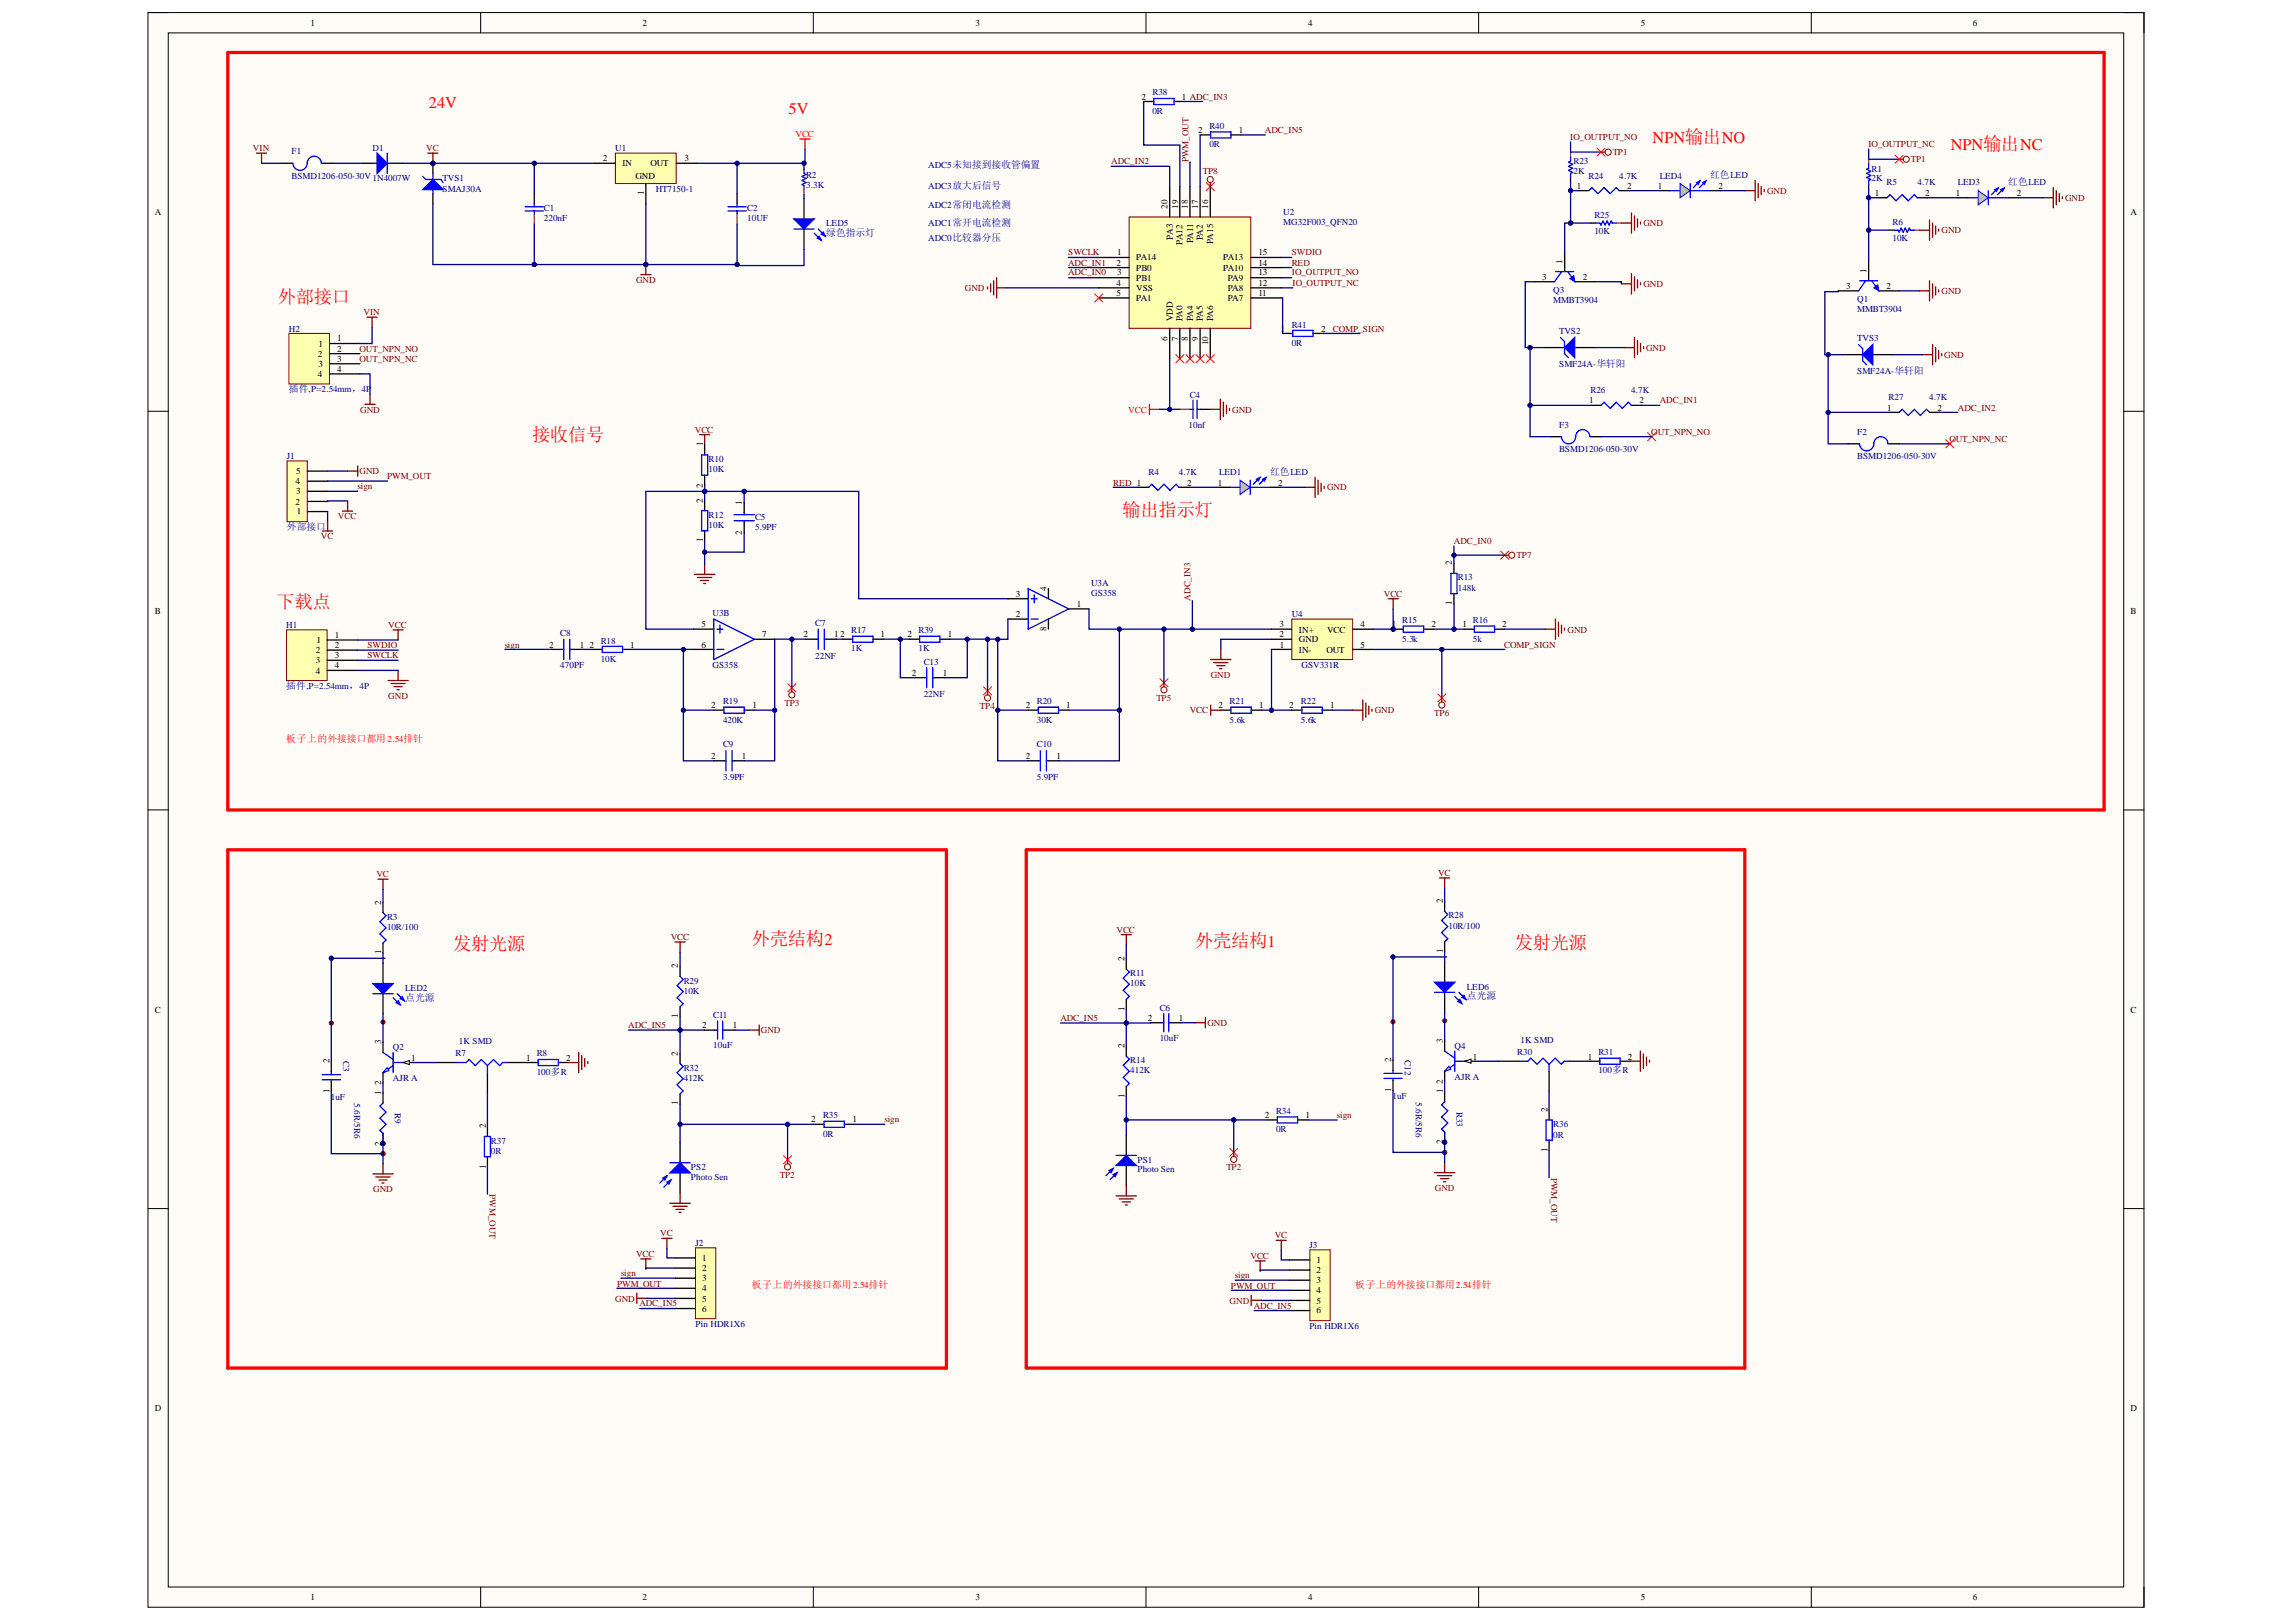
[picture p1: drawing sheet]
<svg xmlns="http://www.w3.org/2000/svg" width="297mm" height="210mm" viewBox="0 0 297 210" stroke-linecap="round" stroke-linejoin="round" font-family="sans-serif">
<defs><g id="words">
<g font-size="2.4" fill="#f00">
<text x="35.9" y="39.2">外部接口</text>
<text x="68.8" y="57">接收信号</text>
<text x="145.2" y="66.8">输出指示灯</text>
<text x="35.8" y="78.7">下载点</text>
<text x="58.6" y="122.9">发射光源</text>
<text x="97.3" y="122.2">外壳结构</text>
<text x="154.6" y="122.5">外壳结构</text>
<text x="196" y="122.7">发射光源</text>
</g>
<g font-size="2.1" fill="#f00">
<text x="55.5" y="14">24V</text>
<text x="102" y="14.8">5V</text>
<text x="213.8" y="18.5">NPN输出NO</text>
<text x="252.4" y="19.4">NPN输出NC</text>
<text x="106.6" y="122.2">2</text>
<text x="164" y="122.5">1</text>
</g>
<g font-size="1.3" fill="#000080">
<text x="221.2" y="23.1">红色LED</text>
<text x="259.8" y="24">红色LED</text>
<text x="106.9" y="30.5">绿色指示灯</text>
<text x="37.4" y="50.8">插件,P=2.54mm，4P</text>
<text x="164.3" y="61.4">红色LED</text>
<text x="37.1" y="68.6">外部接口</text>
<text x="37" y="89.1">插件,P=2.54mm，4P</text>
<text x="52.4" y="129.5">点光源</text>
<text x="189.8" y="129.3">点光源</text>
</g>
<g font-size="1.3" fill="#f00">
<text x="37" y="96.1">板子上的外接接口都用 2.54排针</text>
<text x="97.3" y="166.7">板子上的外接接口都用 2.54排针</text>
<text x="175.3" y="166.7">板子上的外接接口都用2.54排针</text>
</g>
<g font-size="1.2">
<text x="40.2" y="3.4">1</text>
<text x="83.1" y="3.4">2</text>
<text x="126.2" y="3.4">3</text>
<text x="169.2" y="3.4">4</text>
<text x="212.3" y="3.4">5</text>
<text x="255.2" y="3.4">6</text>
<text x="147.7" y="12.9">2</text>
<text x="152.9" y="12.9">1 ADC_IN3</text>
<text x="155" y="17.2">2</text>
<text x="160.3" y="17.2">1</text>
<text x="78" y="20.9">2</text>
<text x="80.5" y="21.5">IN</text>
<text x="82.2" y="23.2">GND</text>
<text x="84.2" y="21.5">OUT</text>
<text x="88.5" y="20.9">3</text>
<text x="20" y="27.8">A</text>
<text x="83.3" y="25.3" transform="rotate(-90 83.3 25.3)">1</text>
<text x="151" y="27" transform="rotate(-90 151 27)">20</text>
<text x="152.4" y="27" transform="rotate(-90 152.4 27)">19</text>
<text x="153.7" y="27" transform="rotate(-90 153.7 27)">18</text>
<text x="155" y="27" transform="rotate(-90 155 27)">17</text>
<text x="156.3" y="27" transform="rotate(-90 156.3 27)">16</text>
<text x="204" y="24.4">1</text>
<text x="210.5" y="24.4">2</text>
<text x="214.5" y="24.4">1</text>
<text x="222.3" y="24.4">2</text>
<text x="242.6" y="25.3">1</text>
<text x="249.1" y="25.3">2</text>
<text x="253" y="25.3">1</text>
<text x="260.9" y="25.3">2</text>
<text x="275.6" y="27.8">A</text>
<text x="144.5" y="34.4">2</text>
<text x="144.5" y="33">1</text>
<text x="144.5" y="35.6">3</text>
<text x="147" y="33.7">PA14</text>
<text x="147" y="35.1">PB0</text>
<text x="151.7" y="31" transform="rotate(-90 151.7 31)">PA3</text>
<text x="153" y="31.7" transform="rotate(-90 153 31.7)">PA12</text>
<text x="154.3" y="31.5" transform="rotate(-90 154.3 31.5)">PA11</text>
<text x="155.6" y="31.1" transform="rotate(-90 155.6 31.1)">PA2</text>
<text x="157" y="31.6" transform="rotate(-90 157 31.6)">PA15</text>
<text x="158.2" y="35.1">PA10</text>
<text x="158.2" y="33.7">PA13</text>
<text x="162.8" y="35.6">13</text>
<text x="162.8" y="34.4">14</text>
<text x="162.8" y="33">15</text>
<text x="202.1" y="34.1" transform="rotate(-90 202.1 34.1)">1</text>
<text x="241.5" y="35.3" transform="rotate(-90 241.5 35.3)">1</text>
<text x="144.5" y="37">4</text>
<text x="144.5" y="38.3">5</text>
<text x="147" y="36.3">PB1</text>
<text x="147" y="37.7">VSS</text>
<text x="147" y="38.9">PA1</text>
<text x="151.7" y="41.6" transform="rotate(-90 151.7 41.6)">VDD</text>
<text x="153" y="41.6" transform="rotate(-90 153 41.6)">PA0</text>
<text x="154.3" y="41.6" transform="rotate(-90 154.3 41.6)">PA4</text>
<text x="155.6" y="41.6" transform="rotate(-90 155.6 41.6)">PA5</text>
<text x="157" y="41.6" transform="rotate(-90 157 41.6)">PA6</text>
<text x="158.8" y="38.9">PA7</text>
<text x="158.8" y="37.7">PA8</text>
<text x="158.8" y="36.3">PA9</text>
<text x="162.8" y="38.3">11</text>
<text x="162.8" y="37">12</text>
<text x="199.5" y="36.2">3</text>
<text x="204.8" y="36.2">2</text>
<text x="238.8" y="37.4">3</text>
<text x="244.1" y="37.4">2</text>
<text x="41.1" y="46.2">2</text>
<text x="41.2" y="44.9">1</text>
<text x="41.2" y="47.5">3</text>
<text x="43.6" y="44.2">1</text>
<text x="43.6" y="45.5">2</text>
<text x="43.6" y="46.8">3</text>
<text x="151" y="44.1" transform="rotate(-90 151 44.1)">6</text>
<text x="152.4" y="44.1" transform="rotate(-90 152.4 44.1)">7</text>
<text x="153.7" y="44.1" transform="rotate(-90 153.7 44.1)">8</text>
<text x="155" y="44.1" transform="rotate(-90 155 44.1)">9</text>
<text x="156.3" y="44.7" transform="rotate(-90 156.3 44.7)">10</text>
<text x="165.7" y="42.9">1</text>
<text x="170.9" y="42.9">2</text>
<text x="41.1" y="48.8">4</text>
<text x="43.6" y="48.1">4</text>
<text x="205.6" y="52.2">1</text>
<text x="212.1" y="52.2">2</text>
<text x="244.2" y="53.1">1</text>
<text x="250.7" y="53.1">2</text>
<text x="90.9" y="57.8" transform="rotate(-90 90.9 57.8)">1</text>
<text x="38.2" y="65.3">2</text>
<text x="38.2" y="62.7">4</text>
<text x="38.3" y="63.9">3</text>
<text x="38.3" y="61.3">5</text>
<text x="90.9" y="65" transform="rotate(-90 90.9 65)">2</text>
<text x="90.9" y="63.1" transform="rotate(-90 90.9 63.1)">2</text>
<text x="96" y="65.3" transform="rotate(-90 96 65.3)">1</text>
<text x="153.6" y="62.8">2</text>
<text x="157.6" y="62.8">1</text>
<text x="165.3" y="62.8">2</text>
<text x="38.4" y="66.6">1</text>
<text x="90.9" y="70.2" transform="rotate(-90 90.9 70.2)">1</text>
<text x="96" y="69.3" transform="rotate(-90 96 69.3)">2</text>
<text x="131.4" y="77.2">3</text>
<text x="135.4" y="76.5" transform="rotate(-90 135.4 76.5)">4</text>
<text x="187.8" y="73.2" transform="rotate(-90 187.8 73.2)">2</text>
<text x="20" y="79.4">B</text>
<text x="40.9" y="83.2">1</text>
<text x="43.3" y="82.5">1</text>
<text x="43.3" y="83.9">2</text>
<text x="71" y="83.8">2</text>
<text x="75" y="83.8">1</text>
<text x="76.3" y="83.8">2</text>
<text x="81.5" y="83.8">1</text>
<text x="90.7" y="81.2">5</text>
<text x="90.7" y="83.8">6</text>
<text x="98.6" y="82.4">7</text>
<text x="103.9" y="82.4">2</text>
<text x="107.9" y="82.4">12</text>
<text x="113.9" y="82.4">1</text>
<text x="117.4" y="82.4">2</text>
<text x="122.6" y="82.4">1</text>
<text x="131.4" y="79.8">2</text>
<text x="135.4" y="81.7" transform="rotate(-90 135.4 81.7)">8</text>
<text x="139.3" y="78.6">1</text>
<text x="165.5" y="82.4">2</text>
<text x="165.5" y="81.2">3</text>
<text x="165.6" y="83.8">1</text>
<text x="168" y="83.1">GND</text>
<text x="168" y="81.9">IN+</text>
<text x="171.7" y="81.9">VCC</text>
<text x="176" y="81.2">4</text>
<text x="176" y="83.8">5</text>
<text x="180.1" y="81.2">1</text>
<text x="185.2" y="81.2">2</text>
<text x="187.8" y="78.3" transform="rotate(-90 187.8 78.3)">1</text>
<text x="189.2" y="81.2">1</text>
<text x="194.4" y="81.2">2</text>
<text x="275.6" y="79.4">B</text>
<text x="40.8" y="84.6">2</text>
<text x="40.8" y="85.8">3</text>
<text x="40.8" y="87.2">4</text>
<text x="43.3" y="85.2">3</text>
<text x="43.3" y="86.5">4</text>
<text x="118" y="87.4">2</text>
<text x="122" y="87.4">1</text>
<text x="168" y="84.5">IN-</text>
<text x="171.6" y="84.5">OUT</text>
<text x="92" y="91.7">2</text>
<text x="97.3" y="91.7">1</text>
<text x="132.7" y="91.7">2</text>
<text x="137.9" y="91.7">1</text>
<text x="157.6" y="91.7">2</text>
<text x="162.9" y="91.7">1</text>
<text x="166.8" y="91.7">2</text>
<text x="172.1" y="91.7">1</text>
<text x="92" y="98.2">2</text>
<text x="96" y="98.2">1</text>
<text x="132.7" y="98.2">2</text>
<text x="136.7" y="98.2">1</text>
<text x="49.3" y="117.1" transform="rotate(-90 49.3 117.1)">2</text>
<text x="186.7" y="116.9" transform="rotate(-90 186.7 116.9)">2</text>
<text x="49.3" y="123.5" transform="rotate(-90 49.3 123.5)">1</text>
<text x="87.7" y="125.3" transform="rotate(-90 87.7 125.3)">2</text>
<text x="145.5" y="124.4" transform="rotate(-90 145.5 124.4)">2</text>
<text x="186.7" y="123.3" transform="rotate(-90 186.7 123.3)">1</text>
<text x="20" y="131">C</text>
<text x="87.7" y="131.8" transform="rotate(-90 87.7 131.8)">1</text>
<text x="145.5" y="130.9" transform="rotate(-90 145.5 130.9)">1</text>
<text x="275.6" y="131">C</text>
<text x="42.6" y="137.6" transform="rotate(-90 42.6 137.6)">2</text>
<text x="49.3" y="135.2" transform="rotate(-90 49.3 135.2)">3</text>
<text x="53.2" y="137.3">1</text>
<text x="68.1" y="137.3">1</text>
<text x="73.2" y="137.3">2</text>
<text x="87.7" y="136.6" transform="rotate(-90 87.7 136.6)">2</text>
<text x="90.8" y="133.1">2</text>
<text x="94.8" y="133.1">1</text>
<text x="145.5" y="135.6" transform="rotate(-90 145.5 135.6)">2</text>
<text x="148.5" y="132.1">2</text>
<text x="152.5" y="132.1">1</text>
<text x="180" y="137.4" transform="rotate(-90 180 137.4)">2</text>
<text x="186.7" y="135" transform="rotate(-90 186.7 135)">3</text>
<text x="190.5" y="137.1">1</text>
<text x="205.4" y="137.1">1</text>
<text x="210.6" y="137.1">2</text>
<text x="42.6" y="141.5" transform="rotate(-90 42.6 141.5)">1</text>
<text x="49.3" y="141.7" transform="rotate(-90 49.3 141.7)">1</text>
<text x="49.3" y="140.4" transform="rotate(-90 49.3 140.4)">2</text>
<text x="87.7" y="143" transform="rotate(-90 87.7 143)">1</text>
<text x="145.5" y="142.1" transform="rotate(-90 145.5 142.1)">1</text>
<text x="180" y="141.3" transform="rotate(-90 180 141.3)">1</text>
<text x="186.7" y="141.5" transform="rotate(-90 186.7 141.5)">1</text>
<text x="186.7" y="140.2" transform="rotate(-90 186.7 140.2)">2</text>
<text x="200.2" y="143.9" transform="rotate(-90 200.2 143.9)">2</text>
<text x="49.3" y="148.3" transform="rotate(-90 49.3 148.3)">2</text>
<text x="62.8" y="146" transform="rotate(-90 62.8 146)">2</text>
<text x="105" y="145.2">2</text>
<text x="110.3" y="145.2">1</text>
<text x="163.7" y="144.7">2</text>
<text x="168.9" y="144.7">1</text>
<text x="186.7" y="148.1" transform="rotate(-90 186.7 148.1)">2</text>
<text x="200.2" y="149" transform="rotate(-90 200.2 149)">1</text>
<text x="62.8" y="151.2" transform="rotate(-90 62.8 151.2)">1</text>
<text x="90.8" y="163.2">1</text>
<text x="90.8" y="164.5">2</text>
<text x="90.8" y="165.8">3</text>
<text x="90.8" y="167.1">4</text>
<text x="170.3" y="163.5">1</text>
<text x="170.3" y="164.7">2</text>
<text x="170.3" y="166.1">3</text>
<text x="170.3" y="167.4">4</text>
<text x="90.8" y="168.5">5</text>
<text x="90.8" y="169.7">6</text>
<text x="170.3" y="168.7">5</text>
<text x="170.3" y="170">6</text>
<text x="20" y="182.6">D</text>
<text x="275.6" y="182.6">D</text>
<text x="40.2" y="207.1">1</text>
<text x="83.1" y="207.1">2</text>
<text x="126.2" y="207.1">3</text>
<text x="169.2" y="207.1">4</text>
<text x="212.3" y="207.1">5</text>
<text x="255.2" y="207.1">6</text>
</g>
<g font-size="1.2" fill="#eb0000">
<text x="102.9" y="17.7">VCC</text>
<text x="146" y="53.4">VCC</text>
</g>
<g font-size="1.2" fill="#000080">
<text x="149.1" y="12.3">R38</text>
<text x="149.1" y="14.7">0R</text>
<text x="156.5" y="16.7">R40</text>
<text x="37.7" y="19.9">F1</text>
<text x="37.7" y="23.1">BSMD1206-050-30V</text>
<text x="48.2" y="19.6">D1</text>
<text x="48.2" y="23.5">1N4007W</text>
<text x="57.3" y="23.5">TVS1</text>
<text x="79.6" y="19.6">U1</text>
<text x="104.3" y="23">R2</text>
<text x="120.1" y="21.7">ADC5未知接到接收管偏置</text>
<text x="156.5" y="19.1">0R</text>
<text x="203.6" y="21.3">R23</text>
<text x="203.6" y="22.5">2K</text>
<text x="205.5" y="23.1">R24</text>
<text x="209.5" y="23.1">4.7K</text>
<text x="214.7" y="23.1">LED4</text>
<text x="242.1" y="22.2">R1</text>
<text x="242.1" y="23.5">2K</text>
<text x="244.1" y="24">R5</text>
<text x="248.1" y="24">4.7K</text>
<text x="253.3" y="24">LED3</text>
<text x="57.3" y="24.8">SMAJ30A</text>
<text x="70.4" y="27.3">C1</text>
<text x="70.4" y="28.6">220nF</text>
<text x="84.8" y="24.8">HT7150-1</text>
<text x="96.7" y="27.3">C2</text>
<text x="96.7" y="28.6">10UF</text>
<text x="104.3" y="24.3">3.3K</text>
<text x="106.9" y="29.2">LED5</text>
<text x="120.1" y="29.2">ADC1常开电流检测</text>
<text x="120.1" y="26.9">ADC2常闭电流检测</text>
<text x="120.1" y="24.5">ADC3放大后信号</text>
<text x="166" y="27.8">U2</text>
<text x="166" y="29.1">MG32F003_QFN20</text>
<text x="206.3" y="28.2">R25</text>
<text x="244.8" y="29.1">R6</text>
<text x="120.1" y="31.2">ADC0比较器分压</text>
<text x="206.3" y="30.3">10K</text>
<text x="244.8" y="31.3">10K</text>
<text x="200.9" y="37.9">Q3</text>
<text x="200.9" y="39.2">MMBT3904</text>
<text x="240.3" y="39.1">Q1</text>
<text x="240.3" y="40.4">MMBT3904</text>
<text x="37.4" y="42.9">H2</text>
<text x="167.1" y="42.4">R41</text>
<text x="167.1" y="44.8">0R</text>
<text x="201.7" y="43.2">TVS2</text>
<text x="201.7" y="47.5">SMF24A-华轩阳</text>
<text x="240.3" y="44.2">TVS3</text>
<text x="153.9" y="51.4">C4</text>
<text x="205.8" y="50.9">R26</text>
<text x="211" y="50.9">4.7K</text>
<text x="240.3" y="48.4">SMF24A-华轩阳</text>
<text x="244.3" y="51.8">R27</text>
<text x="249.6" y="51.8">4.7K</text>
<text x="37.1" y="59.4">J1</text>
<text x="91.7" y="59.8">R10</text>
<text x="153.8" y="55.3">10nf</text>
<text x="201.7" y="55.3">F3</text>
<text x="201.7" y="58.5">BSMD1206-050-30V</text>
<text x="240.3" y="56.3">F2</text>
<text x="240.3" y="59.4">BSMD1206-050-30V</text>
<text x="91.7" y="61.1">10K</text>
<text x="148.6" y="61.5">R4</text>
<text x="152.5" y="61.5">4.7K</text>
<text x="157.7" y="61.5">LED1</text>
<text x="91.7" y="67">R12</text>
<text x="91.7" y="68.3">10K</text>
<text x="97.7" y="67.2">C5</text>
<text x="97.7" y="68.6">5.9PF</text>
<text x="141.2" y="75.8">U3A</text>
<text x="141.2" y="77.1">GS358</text>
<text x="188.6" y="75.1">R13</text>
<text x="188.6" y="76.5">148k</text>
<text x="37" y="81.3">H1</text>
<text x="72.5" y="82.4">C8</text>
<text x="77.7" y="83.3">R18</text>
<text x="92.2" y="79.7">U3B</text>
<text x="105.5" y="81">C7</text>
<text x="110.1" y="81.9">R17</text>
<text x="118.8" y="81.9">R39</text>
<text x="167.1" y="79.8">U4</text>
<text x="181.4" y="80.7">R15</text>
<text x="181.4" y="83">5.3k</text>
<text x="190.5" y="80.7">R16</text>
<text x="190.5" y="83">5k</text>
<text x="72.5" y="86.5">470PF</text>
<text x="77.7" y="85.7">10K</text>
<text x="92.2" y="86.5">GS358</text>
<text x="105.5" y="85.2">22NF</text>
<text x="110.1" y="84.3">1K</text>
<text x="118.8" y="84.3">1K</text>
<text x="119.5" y="86">C13</text>
<text x="168.4" y="86.4">GSV331R</text>
<text x="93.5" y="91.2">R19</text>
<text x="93.5" y="93.5">420K</text>
<text x="119.5" y="90.2">22NF</text>
<text x="134.1" y="91.2">R20</text>
<text x="134.1" y="93.5">30K</text>
<text x="159.1" y="91.2">R21</text>
<text x="159.1" y="93.5">5.6k</text>
<text x="168.3" y="91.2">R22</text>
<text x="168.3" y="93.5">5.6k</text>
<text x="93.5" y="96.7">C9</text>
<text x="93.5" y="101">3.9PF</text>
<text x="134.1" y="96.7">C10</text>
<text x="134.1" y="101">5.9PF</text>
<text x="50.1" y="119">R3</text>
<text x="187.4" y="118.9">R28</text>
<text x="50.1" y="120.4">10R/100</text>
<text x="187.4" y="120.2">10R/100</text>
<text x="52.4" y="128.2">LED2</text>
<text x="88.5" y="127.3">R29</text>
<text x="88.5" y="128.6">10K</text>
<text x="92.3" y="131.8">C11</text>
<text x="146.2" y="126.3">R11</text>
<text x="146.2" y="127.6">10K</text>
<text x="150" y="130.8">C6</text>
<text x="189.8" y="128.1">LED6</text>
<text x="44.4" y="137.4" transform="rotate(90 44.4 137.4)">C3</text>
<text x="50.8" y="135.9">Q2</text>
<text x="58.9" y="136.7">R7</text>
<text x="59.4" y="135.2">1K SMD</text>
<text x="69.4" y="136.7">R8</text>
<text x="92.3" y="135.7">10uF</text>
<text x="146.2" y="137.6">R14</text>
<text x="150" y="134.7">10uF</text>
<text x="181.7" y="137.2" transform="rotate(90 181.7 137.2)">C12</text>
<text x="188.2" y="135.8">Q4</text>
<text x="196.3" y="136.5">R30</text>
<text x="196.7" y="135">1K SMD</text>
<text x="206.8" y="136.5">R31</text>
<text x="42.8" y="142.3">1uF</text>
<text x="45.8" y="142.8" transform="rotate(90 45.8 142.8)">5.6R/5R6</text>
<text x="50.8" y="139.9">AJR A</text>
<text x="69.4" y="139.1">100多R</text>
<text x="88.5" y="138.5">R32</text>
<text x="88.5" y="139.9">412K</text>
<text x="146.2" y="138.9">412K</text>
<text x="180.1" y="142.2">1uF</text>
<text x="183.2" y="142.6" transform="rotate(90 183.2 142.6)">5.6R/5R6</text>
<text x="188.2" y="139.7">AJR A</text>
<text x="188.4" y="143.9" transform="rotate(90 188.4 143.9)">R33</text>
<text x="206.8" y="138.9">100多R</text>
<text x="51.1" y="144" transform="rotate(90 51.1 144)">R9</text>
<text x="63.5" y="148">R37</text>
<text x="63.5" y="149.4">0R</text>
<text x="106.5" y="144.7">R35</text>
<text x="106.5" y="147.1">0R</text>
<text x="165.1" y="144.1">R34</text>
<text x="165.1" y="146.5">0R</text>
<text x="200.9" y="145.9">R36</text>
<text x="200.9" y="147.2">0R</text>
<text x="89.4" y="151.4">PS2</text>
<text x="89.4" y="152.7">Photo Sen</text>
<text x="147.2" y="150.5">PS1</text>
<text x="147.2" y="151.7">Photo Sen</text>
<text x="90" y="161.2">J2</text>
<text x="169.4" y="161.5">J3</text>
<text x="90" y="171.7">Pin HDR1X6</text>
<text x="169.4" y="172">Pin HDR1X6</text>
</g>
<g font-size="1.2" fill="#800000">
<text x="163.7" y="17.2">ADC_IN5</text>
<text x="32.7" y="19.6">VIN</text>
<text x="55.1" y="19.6">VC</text>
<text x="143.8" y="21.3">ADC_IN2</text>
<text x="153.8" y="21" transform="rotate(-90 153.8 21)">PWM_OUT</text>
<text x="155.6" y="22.5">TP8</text>
<text x="203.1" y="18.2">IO_OUTPUT_NO</text>
<text x="208.6" y="20.1">TP1</text>
<text x="241.7" y="19.1">IO_OUTPUT_NC</text>
<text x="247.2" y="21">TP1</text>
<text x="212.6" y="29.2">GND</text>
<text x="228.6" y="25.1">GND</text>
<text x="267.2" y="26">GND</text>
<text x="138.2" y="33">SWCLK</text>
<text x="138.2" y="35.6">ADC_IN0</text>
<text x="138.2" y="34.4">ADC_IN1</text>
<text x="167.1" y="33">SWDIO</text>
<text x="167.1" y="34.4">RED</text>
<text x="167.1" y="35.6">IO_OUTPUT_NO</text>
<text x="251.2" y="30.2">GND</text>
<text x="47" y="40.8">VIN</text>
<text x="82.3" y="36.6">GND</text>
<text x="124.8" y="37.7">GND</text>
<text x="167.2" y="37">IO_OUTPUT_NC</text>
<text x="212.6" y="37.2">GND</text>
<text x="251.2" y="38">GND</text>
<text x="46.5" y="45.5">OUT_NPN_NO</text>
<text x="46.5" y="46.8">OUT_NPN_NC</text>
<text x="172.4" y="42.9">COMP_SIGN</text>
<text x="213" y="45.4">GND</text>
<text x="251.5" y="46.3">GND</text>
<text x="46.6" y="53.4">GND</text>
<text x="159.4" y="53.4">GND</text>
<text x="214.7" y="52.2">ADC_IN1</text>
<text x="253.3" y="53.1">ADC_IN2</text>
<text x="89.9" y="56">VCC</text>
<text x="213.6" y="56.3">OUT_NPN_NO</text>
<text x="252.2" y="57.2">OUT_NPN_NC</text>
<text x="46.3" y="63.3">sign</text>
<text x="46.5" y="61.3">GND</text>
<text x="50.1" y="62">PWM_OUT</text>
<text x="144" y="62.8">RED 1</text>
<text x="171.7" y="63.4">GND</text>
<text x="41.5" y="69.8">VC</text>
<text x="43.7" y="67.2">VCC</text>
<text x="188.1" y="70.5">ADC_IN0</text>
<text x="154" y="77.7" transform="rotate(-90 154 77.7)">ADC_IN3</text>
<text x="179" y="77.2">VCC</text>
<text x="196.2" y="72.2">TP7</text>
<text x="47.5" y="83.9">SWDIO</text>
<text x="50.2" y="81.3">VCC</text>
<text x="65.3" y="83.8">sign</text>
<text x="194.6" y="83.8">COMP_SIGN</text>
<text x="202.8" y="81.9">GND</text>
<text x="47.5" y="85.2">SWCLK</text>
<text x="156.6" y="87.7">GND</text>
<text x="50.2" y="90.5">GND</text>
<text x="101.5" y="91.4">TP3</text>
<text x="126.8" y="91.7">TP4</text>
<text x="149.6" y="90.7">TP5</text>
<text x="153.9" y="92.3">VCC</text>
<text x="177.9" y="92.3">GND</text>
<text x="185.6" y="92.7">TP6</text>
<text x="48.7" y="113.5">VC</text>
<text x="186.1" y="113.4">VC</text>
<text x="86.8" y="121.6">VCC</text>
<text x="144.5" y="120.7">VCC</text>
<text x="81.3" y="133.1">ADC_IN5</text>
<text x="98.4" y="133.7">GND</text>
<text x="137.2" y="132.1">ADC_IN5</text>
<text x="156.2" y="132.7">GND</text>
<text x="114.4" y="145.2">sign</text>
<text x="173" y="144.7">sign</text>
<text x="48.3" y="154.3">GND</text>
<text x="63.3" y="154.5" transform="rotate(90 63.3 154.5)">PWM_OUT</text>
<text x="100.9" y="152.5">TP2</text>
<text x="158.7" y="151.5">TP2</text>
<text x="185.6" y="154.1">GND</text>
<text x="200.7" y="152.4" transform="rotate(90 200.7 152.4)">PWM_OUT</text>
<text x="85.4" y="160">VC</text>
<text x="164.9" y="160.3">VC</text>
<text x="79.8" y="166.5">PWM_OUT</text>
<text x="80.3" y="165.2">sign</text>
<text x="82.3" y="162.6">VCC</text>
<text x="159.3" y="166.8">PWM_OUT</text>
<text x="159.8" y="165.4">sign</text>
<text x="161.8" y="163">VCC</text>
<text x="79.6" y="168.5">GND</text>
<text x="82.7" y="169">ADC_IN5</text>
<text x="159.1" y="168.7">GND</text>
<text x="162.2" y="169.4">ADC_IN5</text>
</g>
</g></defs>
<path d="M19.1 1.6h258.3v206.4h-258.3z" fill-rule="evenodd" fill="#fffcf8"/>
<path d="M19.1 1.6h258.3v206.4h-258.3z" fill="none" stroke="#000" stroke-width=".13"/>
<path d="M21.8 4.3h252.9v201.1h-252.9z" fill-rule="evenodd" fill="#fffcf8"/>
<g fill="none" stroke="#000" stroke-width=".13">
<path d="M19.1 1.6h2.7M21.8 4.3h252.9v201.1h-252.9zM62.2 1.6v2.7M105.2 1.6v2.7M148.3 1.6v2.7M191.3 1.6v2.7M234.3 1.6v2.7M274.7 1.6h2.7v2.7M19.1 53.2h2.7M274.7 53.2h2.7M19.1 104.8h2.7M274.7 104.8h2.7"/>
<path d="M19.1 156.4h2.7M274.7 156.4h2.7M62.2 205.4v2.6M105.2 205.4v2.6M148.3 205.4v2.6M191.3 205.4v2.6M234.3 205.4v2.6M277.4 205.4v2.6"/>
</g>
<circle cx="49.5" cy="149.3" r=".26" fill="#000080"/>
<circle cx="49.5" cy="149.3" r=".26" fill="none" stroke="#000080" stroke-width=".13"/>
<circle cx="186.9" cy="149.1" r=".26" fill="#000080"/>
<circle cx="186.9" cy="149.1" r=".26" fill="none" stroke="#000080" stroke-width=".13"/>
<g fill="none" stroke="#00f" stroke-width=".17">
<path d="M90.8 66.1h.8v2.6h-.8zM95 66.6h2.6M95 67.4h2.6M96.3 66.3v.3M96.3 67.4v.2M133 76.2l5.3 2.6-5.3 2.6zM133.4 77.5h.8M133.8 77v1M72.7 84h.2M72.9 82.7v2.6M73.7 84h.3M73.7 82.7v2.6"/>
<path d="M77.9 83.6h2.6v.8h-2.6zM92.3 80.1l5.3 2.6-5.3 2.6zM92.7 84h1M92.7 81.4h.8M93.1 80.9v1M93.7 91.5h2.6v.8h-2.6zM93.7 98.5h.2M93.9 97.1v2.7M94.7 97.1v2.7M94.7 98.5h.3M105.6 82.7h.3M105.9 81.4v2.6"/>
<path d="M106.6 81.4v2.6M106.6 82.7h.3M110.3 82.3h2.6v.8h-2.6zM133.4 80.1h.9M134.3 91.5h2.6v.8h-2.6zM134.3 98.5h.3M134.6 97.1v2.7M135.4 98.5h.2M135.4 97.1v2.7"/>
</g>
<g fill="none" stroke="#000" stroke-width=".17">
<path d="M91.2 64.8v1.3M91.2 68.7v1.3M96.3 65v1.3M96.3 67.6v1.4M130.4 77.5h2.6M135.6 76.2v1.3M138.3 78.8h2.6M71.4 84h1.3M74 84h1.3M76.6 84h1.3M80.5 84h1.4M89.7 81.4h2.6"/>
<path d="M89.7 84h2.6M92.3 91.9h1.4M92.3 98.5h1.4M95 98.5h1.3M96.3 91.9h1.3M97.6 82.7h2.6M104.3 82.7h1.3M106.9 82.7h1.3M109 82.7h1.3M112.9 82.7h1.3M130.4 80.1h2.6M133 91.9h1.3"/>
<path d="M133 98.5h1.3M135.6 80.1v1.3M135.6 98.5h1.3M136.9 91.9h1.4"/>
</g>
<path d="M89.8 74.3h2.7M90.2 74.7h1.9M90.6 75.1h1.1M91 75.5h.3M91.2 73v1.3M179.6 77.5h1.3M180.2 77.5v1.3" fill="none" stroke="#800000" stroke-width=".17"/>
<path d="M167.1 80.1h7.9v5.3h-7.9z" fill-rule="evenodd" fill="#ffffb0"/>
<path d="M167.1 80.1h7.9v5.3h-7.9z" fill="none" stroke="#800000" stroke-width=".13"/>
<path d="M157.9 91.9h1.3M161.9 91.9h1.3M164.5 84h2.6M164.5 82.7h2.6M164.5 81.4h2.6M167.1 91.9h1.3M171.1 91.9h1.3M175 84h2.6M175 81.4h2.6" fill="none" stroke="#000" stroke-width=".17"/>
<path d="M156.6 85.3h2.6M156.6 91.2v1.4M156.6 91.9h1.3M157 85.7h1.9M157.4 86.1h1.1M157.8 86.5h.3M157.9 84v1.3M175 91.9h1.3M176.3 90.6v2.6M176.7 91v1.8M177.1 91.4v1M177.5 91.8v.2" fill="none" stroke="#800000" stroke-width=".17"/>
<path d="M159.2 91.5h2.7v.8h-2.7zM168.4 91.5h2.7v.8h-2.7z" fill="none" stroke="#00f" stroke-width=".17"/>
<circle cx="180.2" cy="81.4" r=".26" fill="#000080"/>
<circle cx="180.2" cy="81.4" r=".26" fill="none" stroke="#000080" stroke-width=".13"/>
<path d="M180.2 81.4h1.3" fill="none" stroke="#000" stroke-width=".17"/>
<circle cx="180.2" cy="81.4" r=".26" fill="#000080"/>
<circle cx="180.2" cy="81.4" r=".26" fill="none" stroke="#000080" stroke-width=".13"/>
<path d="M188.1 72.9v1.3M188.1 76.8v1.3M184.2 81.4h1.3M189.4 81.4h1.3M193.4 81.4h1.3" fill="none" stroke="#000" stroke-width=".17"/>
<path d="M187.7 74.2h.8v2.6h-.8zM181.5 81h2.7v.8h-2.7zM190.7 81h2.7v.8h-2.7z" fill="none" stroke="#00f" stroke-width=".17"/>
<path d="M199.9 81.4h1.3M201.2 80.1v2.6M201.6 80.5v1.8M202 80.9v1M202.4 81.3v.3" fill="none" stroke="#800000" stroke-width=".17"/>
<path d="M146.1 28.1h15.7v14.4h-15.7z" fill-rule="evenodd" fill="#ffffb0"/>
<g fill="none" stroke="#800000" stroke-width=".13">
<path d="M146.1 28.1h15.7v14.4h-15.7z"/>
<circle cx="102.4" cy="89.9" r=".39"/>
<circle cx="127.8" cy="90.3" r=".39"/>
<circle cx="150.6" cy="89.3" r=".39"/>
<circle cx="159.6" cy="150" r=".39"/>
</g>
<g fill="none" stroke="#000" stroke-width=".17">
<path d="M142.1 33.3h4M142.1 34.6h4M142.1 35.9h4M142.1 37.2h4M142.1 38.6h4M151.3 24.1v4M152.6 24.1v4M153.9 24.1v4M155.3 24.1v4M156.6 24.1v4M161.8 33.3h4M161.8 34.6h4"/>
<path d="M161.8 35.9h4M161.8 37.2h4M161.8 38.6h4M91.2 57.6v1.3M151.3 42.5v3.9M152.6 42.5v3.9M153.9 42.5v3.9M155.3 42.5v3.9M155.3 53h1.3M156.6 42.5v3.9M91.2 61.5v1.3M145.7 135.4v1.3"/>
<path d="M145.7 140.6v1.3M145.7 146.9v2.6M145.7 150.8v2.6"/>
</g>
<path d="M152.6 53h1.3" fill="none" stroke="#a1006a" stroke-width=".17"/>
<path d="M90.8 58.9h.8v2.6h-.8zM153.9 53h.4M154.3 51.8v2.4M154.9 53h.4M154.9 51.8v2.4M145.7 136.7l.4 .4-.8 .8 .8 .7-.8 .8 .8 .8-.4 .4M144.4 149.5h2.6" fill="none" stroke="#00f" stroke-width=".17"/>
<g fill="none" stroke="#800000" stroke-width=".17">
<path d="M127.8 37.1v.3M128.2 36.7v1.1M128.5 36.3v1.9M128.9 35.9v2.7M128.9 37.2h1.4M90.5 56.2h1.3M91.2 56.2v1.4M156.6 53h1.3M157.9 51.7v2.6M158.3 52.1v1.8M158.7 52.5v1M159.1 52.8v.3"/>
<path d="M102.4 89v.5M127.8 89.4v.5M150.6 88.4v.5M159.6 149.1v.5"/>
</g>
<path d="M148.7 52.3v1.3M148.7 53h1.3" fill="none" stroke="#eb0000" stroke-width=".17"/>
<path d="M144.4 150.8l1.3-1.3 1.3 1.3z" fill="#00f"/>
<path d="M144 151.2l-.9 .9M144.4 150.8l1.3-1.3 1.3 1.3zM144.5 151.7l-.9 1" fill="none" stroke="#00f" stroke-width=".17"/>
<path d="M143.5 151.5l.5-.3-.3 .5z" fill="#00f"/>
<path d="M143.5 151.5l.5-.3-.3 .5z" fill="none" stroke="#00f" stroke-width=".17"/>
<path d="M144 152l.5-.3-.2 .6z" fill="#00f"/>
<path d="M59.1 137.5h1.2l.4-.4 .8 .8 .8-.8 .8 .8M63.1 137.9v.9M65.7 137.5h-.7l-.4 .4-.8-.8-.7 .8M69.6 137.1h2.6v.8h-2.6zM145.7 125.4l.4 .4-.8 .8 .8 .8-.8 .8 .8 .7-.4 .4M150.2 132.4h.4M150.6 131.2v2.3M151.2 132.4h.3M151.2 131.2v2.3M144 152l.5-.3-.2 .6z" fill="none" stroke="#00f" stroke-width=".17"/>
<g fill="none" stroke="#800000" stroke-width=".17">
<path d="M194.7 71.8h.5M186.5 90.3v.5M73.6 137.5h1.3M74.9 136.2v2.6M75.3 136.6v1.8M75.7 137v1M76 137.4v.2M145.1 120.9h1.3M145.7 120.9v1.4M154.6 132.4h1.3M155.9 131.7v1.3M144.4 154.8h2.6"/>
<path d="M144.8 155.2h1.8M145.2 155.5h1M145.6 155.9h.2M145.7 153.4v1.4"/>
</g>
<path d="M56.5 137.5h2.6M63.1 138.8v2.6M65.7 137.5h3.9M72.2 137.5h1.4M145.7 124.1v1.3M145.7 129.3v1.3M148.9 132.4h1.3M151.5 132.4h1.3" fill="none" stroke="#000" stroke-width=".17"/>
<g fill="none" stroke="#800000" stroke-width=".13">
<circle cx="195.6" cy="71.8" r=".39"/>
<circle cx="186.5" cy="91.2" r=".4"/>
</g>
<circle cx="49.5" cy="149.3" r=".26" fill="#800000"/>
<circle cx="49.5" cy="149.3" r=".26" fill="none" stroke="#800000" stroke-width=".13"/>
<circle cx="49.5" cy="132.3" r=".26" fill="#800000"/>
<circle cx="49.5" cy="132.3" r=".26" fill="none" stroke="#800000" stroke-width=".13"/>
<circle cx="42.9" cy="132.4" r=".26" fill="#800000"/>
<circle cx="42.9" cy="132.4" r=".26" fill="none" stroke="#800000" stroke-width=".13"/>
<path d="M49.5 118.1l.4 .4-.7 .8 .7 .8-.7 .8 .7 .7-.4 .4M41.7 139.1h2.3M41.7 139.7h2.3M42.9 138.7v.4M42.9 139.7v.3" fill="none" stroke="#00f" stroke-width=".17"/>
<path d="M49.5 116.8v1.3M42.9 137.4v1.3M42.9 140v1.3M49.5 122v1.4" fill="none" stroke="#000" stroke-width=".17"/>
<circle cx="49.5" cy="148" r=".26" fill="#000080"/>
<circle cx="49.5" cy="148" r=".26" fill="none" stroke="#000080" stroke-width=".13"/>
<path d="M49.5 142.7l-.3 .4 .7 .8-.7 .8 .7 .8-.7 .8 .3 .4" fill="none" stroke="#00f" stroke-width=".17"/>
<path d="M49.5 141.4v1.3M49.5 146.7v1.3" fill="none" stroke="#000" stroke-width=".17"/>
<circle cx="49.5" cy="148" r=".26" fill="#000080"/>
<circle cx="49.5" cy="148" r=".26" fill="none" stroke="#000080" stroke-width=".13"/>
<path d="M48.9 113.8h1.3M49.5 113.8v1.3" fill="none" stroke="#800000" stroke-width=".17"/>
<path d="M49.5 124.7v2.6M49.5 128.6v2.6" fill="none" stroke="#000" stroke-width=".17"/>
<path d="M48.2 127.3h2.7l-1.4 1.3z" fill="#00f"/>
<path d="M48.2 127.3h2.7l-1.4 1.3zM50.9 129.1l.9 .9M51.4 128.6l.9 .9" fill="none" stroke="#00f" stroke-width=".17"/>
<path d="M51.3 129.8l.2-.3 .3 .5z" fill="#00f"/>
<path d="M51.3 129.8l.2-.3 .3 .5z" fill="none" stroke="#00f" stroke-width=".17"/>
<path d="M52 129l.3 .5-.5-.3z" fill="#00f"/>
<path d="M48.2 128.6h2.7M49.5 136.2l1.4 .9M50.9 137.9l-1.4 .9M50.9 136.2v2.6M50.9 137.5h1.3M52 129l.3 .5-.5-.3z" fill="none" stroke="#00f" stroke-width=".17"/>
<path d="M48.2 151.9h2.7M48.6 152.3h1.9M49 152.7h1.1M49.4 153.1h.3M49.5 150.6v1.3" fill="none" stroke="#800000" stroke-width=".17"/>
<path d="M194.1 71.3l1.1 1.1M195.2 71.3l-1.1 1.1M101.9 88.5l1.1 1M103 88.5l-1.1 1M127.2 88.9l1.1 1M128.3 88.9l-1.1 1M150.1 87.8l1 1.1M151.1 87.8l-1 1.1M186 89.8l1.1 1M187.1 89.8l-1.1 1M159.1 148.6l1 1M160.1 148.6l-1 1" fill="none" stroke="#f00" stroke-width=".13"/>
<path d="M50.1 138.2l.2 .4-.8 .2z" fill="#c0c0c0"/>
<path d="M50.1 138.2l.2 .4-.8 .2z" fill="none" stroke="#00f" stroke-width=".13"/>
<path d="M52.2 137.5h1.3" fill="none" stroke="#000" stroke-width=".17"/>
<path d="M52.2 137.5l.8-.3v.6z" fill="#f8fcff"/>
<path d="M52.2 137.5l.8-.3v.6z" fill="none" stroke="#000" stroke-width=".13"/>
<path d="M198.5 36.5h2.6M202.4 32.5v2.6M203.7 36.5h2.7M200.6 56.5h1.3M205.8 56.5h1.3M49.5 134.9v1.3M49.5 138.8v1.3" fill="none" stroke="#000" stroke-width=".17"/>
<path d="M201.2 35.1h2.4M202 35.1l-.9 1.4M202.8 35.1l.9 1.4M201.9 56.5h.1M205.7 56.5a.92 .92 0 0 0-1-.9 .92 .92 0 0 0-.9 .9 .91 .91 0 0 1-.9 .9 .91 .91 0 0 1-.9-.9M205.7 56.5h.1" fill="none" stroke="#00f" stroke-width=".17"/>
<path d="M203.1 36.1l.5-.4 .1 .8z" fill="#00f"/>
<path d="M203.1 36.1l.5-.4 .1 .8z" fill="none" stroke="#00f" stroke-width=".13"/>
<path d="M209.1 28.9h.7" fill="none" stroke="#a1006a" stroke-width=".17"/>
<path d="M205.8 28.9h.7M199.8 45h2.6M203.7 45h2.6" fill="none" stroke="#000" stroke-width=".17"/>
<path d="M206.5 28.9h.5l.1 .2 .3-.5 .3 .5 .2-.5 .3 .5 .2-.5 .2 .3h.5" fill="none" stroke="#00f" stroke-width=".17"/>
<path d="M202.4 45l1.3-1.3v2.6z" fill="#00f"/>
<path d="M203.2 19.7h3.9M203.2 20.3v.6l-.3 .1 .6 .3-.6 .2 .6 .3-.6 .3 .6 .2-.3 .1v.6M216 24.7h1.4M218.7 23.8v1.8M218.7 24.7h2.6M201.9 43.7l.5 .5v1.6l.5 .5M202.4 45l1.3-1.3v2.6z" fill="none" stroke="#00f" stroke-width=".17"/>
<path d="M203.2 19.7v.6" fill="none" stroke="#a1006a" stroke-width=".17"/>
<path d="M203.2 23v.6" fill="none" stroke="#000" stroke-width=".17"/>
<path d="M207.1 19.7h.6M209.8 36.7h1.3M211.1 35.4v2.6M211.5 35.8v1.8M211.8 36.2v1M212.2 36.6v.3" fill="none" stroke="#800000" stroke-width=".17"/>
<circle cx="208" cy="19.7" r=".4" fill="none" stroke="#800000" stroke-width=".13"/>
<path d="M217.4 23.8l1.3 .9-1.3 .9z" fill-rule="evenodd" fill="#c0c0c0"/>
<path d="M217.4 23.8l1.3 .9-1.3 .9z" fill="none" stroke="#00f" stroke-width=".13"/>
<path d="M220.2 23.6l.6-.2-.3 .5z" fill-rule="evenodd" fill="#c0c0c0"/>
<path d="M220.2 23.6l.6-.2-.3 .5z" fill="none" stroke="#00f" stroke-width=".13"/>
<path d="M219.5 23.6l.5-.2-.3 .5z" fill-rule="evenodd" fill="#c0c0c0"/>
<path d="M219.5 23.6l.5-.2-.3 .5z" fill="none" stroke="#00f" stroke-width=".13"/>
<path d="M205.6 24.7l.3-.4 .8 .8 .8-.8 .8 .8 .8-.8 .4 .4M219.9 23.5l-.8 .8M220.6 23.5l-.7 .8M159.1 63.1h1.3M161.7 62.1v1.9M161.7 63.1h2.7" fill="none" stroke="#00f" stroke-width=".17"/>
<path d="M204.2 24.7h1.4M209.5 24.7h1.3M214.7 24.7h1.3M221.3 24.7h1.3" fill="none" stroke="#000" stroke-width=".17"/>
<path d="M225.7 24.7h1.4M227.1 23.4v2.6M227.5 23.8v1.8M227.9 24.1v1.1M228.2 24.5v.3" fill="none" stroke="#800000" stroke-width=".17"/>
<path d="M206.6 19.2l1.1 1M207.7 19.2l-1.1 1M213.2 56l1 1M214.2 56l-1 1" fill="none" stroke="#f00" stroke-width=".13"/>
<path d="M160.4 62.1l1.3 1-1.3 .9z" fill-rule="evenodd" fill="#c0c0c0"/>
<path d="M160.4 62.1l1.3 1-1.3 .9z" fill="none" stroke="#00f" stroke-width=".13"/>
<path d="M163.3 62l.5-.2-.2 .5z" fill-rule="evenodd" fill="#c0c0c0"/>
<path d="M163.3 62l.5-.2-.2 .5z" fill="none" stroke="#00f" stroke-width=".13"/>
<path d="M162.5 62l.5-.2-.2 .5z" fill-rule="evenodd" fill="#c0c0c0"/>
<path d="M162.5 62l.5-.2-.2 .5z" fill="none" stroke="#00f" stroke-width=".13"/>
<path d="M148.6 63.1l.4-.4 .8 .8 .8-.8 .8 .8 .8-.8 .4 .4M162.9 61.9l-.8 .8M163.7 61.9l-.8 .8" fill="none" stroke="#00f" stroke-width=".17"/>
<path d="M147.3 63.1h1.3M152.6 63.1h1.3M157.8 63.1h1.3M164.4 63.1h1.3" fill="none" stroke="#000" stroke-width=".17"/>
<path d="M47.2 52.3h1.3M47.5 41.1h1.3M47.9 51v1.3M48.1 41.1v1.3M168.8 63.1h1.3M170.1 61.8v2.6M170.5 62.1v1.9M170.9 62.5v1.1M171.3 62.9v.3" fill="none" stroke="#800000" stroke-width=".17"/>
<path d="M37.4 43.1h5.2v6.6h-5.2z" fill-rule="evenodd" fill="#ffffb0"/>
<path d="M37.4 43.1h5.2v6.6h-5.2z" fill="none" stroke="#800000" stroke-width=".13"/>
<path d="M237.8 37.6h2.6M241.8 33.7v2.6M243.1 37.6h2.6M42.6 44.5h4M42.6 45.8h4M42.6 47.1h4M42.6 48.4h4M205.8 52.5h1.3M211.1 52.5h1.3M239.1 57.4h1.3M244.4 57.4h1.3" fill="none" stroke="#000" stroke-width=".17"/>
<path d="M209.8 28.9h1.3M211.1 27.6v2.6M211.5 27.9v1.9M211.8 28.3v1.1M212.2 28.7v.3M210.1 45h1.4M211.5 43.7v2.6M211.8 44.1v1.8M212.2 44.5v1M212.6 44.9v.2" fill="none" stroke="#800000" stroke-width=".17"/>
<path d="M156 23.6l1.1 1.1M157.1 23.6l-1.1 1.1M152.1 45.9l1.1 1M153.2 45.9l-1.1 1M153.4 45.9l1.1 1M154.5 45.9l-1.1 1M154.7 45.9l1.1 1M155.8 45.9l-1.1 1M156 45.9l1.1 1M157.1 45.9l-1.1 1" fill="none" stroke="#f00" stroke-width=".13"/>
<path d="M240.6 36.3h2.3M241.4 36.3l-1 1.3M242.2 36.3l.9 1.3M207.1 52.5l.4-.4 .8 .7 .8-.7 .8 .7 .8-.7 .4 .4M240.4 57.4h.2M244.2 57.4a.92 .92 0 0 0-.9-.9 .92 .92 0 0 0-.9 .9 .91 .91 0 0 1-.9 .9 .91 .91 0 0 1-.9-.8M244.2 57.4h.2" fill="none" stroke="#00f" stroke-width=".17"/>
<path d="M242.4 37.2l.5-.3 .2 .7z" fill="#00f"/>
<path d="M242.4 37.2l.5-.3 .2 .7z" fill="none" stroke="#00f" stroke-width=".13"/>
<path d="M247.7 29.8h.6" fill="none" stroke="#a1006a" stroke-width=".17"/>
<path d="M244.4 29.8h.6M238.4 45.9h2.6M242.3 45.9h2.6" fill="none" stroke="#000" stroke-width=".17"/>
<path d="M245 29.8h.6l.1 .2 .3-.5 .2 .5 .3-.5 .2 .5 .3-.5 .1 .3h.6" fill="none" stroke="#00f" stroke-width=".17"/>
<path d="M241 45.9l1.3-1.3v2.6z" fill="#00f"/>
<path d="M241.8 21.3v.5l-.3 .1 .5 .3-.5 .2 .5 .3-.5 .3 .5 .2-.2 .2v.5M241.8 20.6h3.9M254.6 25.6h1.3M257.2 24.7v1.8M257.2 25.6h2.7M240.4 44.6l.6 .5v1.6l.5 .5M241 45.9l1.3-1.3v2.6z" fill="none" stroke="#00f" stroke-width=".17"/>
<path d="M241.8 20.6v.7" fill="none" stroke="#a1006a" stroke-width=".17"/>
<path d="M241.8 23.9v.6" fill="none" stroke="#000" stroke-width=".17"/>
<path d="M245.7 20.6h.5M248.3 37.6h1.3M249.6 36.3v2.6M250 36.7v1.9M250.4 37.1v1.1M250.8 37.5v.3" fill="none" stroke="#800000" stroke-width=".17"/>
<circle cx="246.6" cy="20.6" r=".39" fill="none" stroke="#800000" stroke-width=".13"/>
<path d="M255.9 24.7l1.3 .9-1.3 .9z" fill-rule="evenodd" fill="#c0c0c0"/>
<path d="M255.9 24.7l1.3 .9-1.3 .9z" fill="none" stroke="#00f" stroke-width=".13"/>
<path d="M258.8 24.5l.5-.2-.2 .5z" fill-rule="evenodd" fill="#c0c0c0"/>
<path d="M258.8 24.5l.5-.2-.2 .5z" fill="none" stroke="#00f" stroke-width=".13"/>
<path d="M258 24.5l.6-.2-.3 .5z" fill-rule="evenodd" fill="#c0c0c0"/>
<path d="M258 24.5l.6-.2-.3 .5z" fill="none" stroke="#00f" stroke-width=".13"/>
<path d="M50.1 19.8v2.6M244.1 25.6l.4-.4 .8 .8 .8-.8 .8 .8 .8-.8 .4 .4M258.4 24.4l-.8 .8M259.2 24.4l-.8 .8M245.7 53.4l.4-.4 .8 .8 .8-.8 .7 .8 .8-.8 .4 .4" fill="none" stroke="#00f" stroke-width=".17"/>
<path d="M47 21.1h1.3M50.9 21.1h1.3M242.8 25.6h1.3M248.1 25.6h1.3M253.3 25.6h1.3M259.9 25.6h1.3M244.4 53.4h1.3M249.6 53.4h1.3" fill="none" stroke="#000" stroke-width=".17"/>
<g fill="none" stroke="#800000" stroke-width=".17">
<path d="M248.3 29.8h1.3M249.6 28.5v2.6M250 28.9v1.8M250.4 29.3v1M250.8 29.6v.3M264.3 25.6h1.3M265.6 24.3v2.6M266 24.7v1.8M266.4 25.1v1M266.8 25.5v.2M248.7 45.9h1.3M250 44.6v2.6"/>
<path d="M250.4 45v1.8M250.8 45.4v1M251.2 45.8v.2"/>
</g>
<path d="M245.2 20.1l1 1M246.2 20.1l-1 1M251.7 56.9l1.1 1.1M252.8 56.9l-1.1 1.1" fill="none" stroke="#f00" stroke-width=".13"/>
<path d="M48.8 19.8l1.3 1.3-1.3 1.3z" fill="#00f"/>
<path d="M48.8 19.8l1.3 1.3-1.3 1.3zM48.3 21.1h2.6" fill="none" stroke="#00f" stroke-width=".17"/>
<circle cx="56" cy="21.1" r=".26" fill="#000080"/>
<circle cx="56" cy="21.1" r=".26" fill="none" stroke="#000080" stroke-width=".13"/>
<path d="M56 21.1v1.3M56 25.1v1.3" fill="none" stroke="#000" stroke-width=".17"/>
<circle cx="56" cy="21.1" r=".26" fill="#000080"/>
<circle cx="56" cy="21.1" r=".26" fill="none" stroke="#000080" stroke-width=".13"/>
<path d="M56 23.2l1.3 1.3h-2.6z" fill="#00f"/>
<path d="M54.7 22.8l.4 .4h2l.2 .4M56 23.2l1.3 1.3h-2.6zM56 22.4v2.7M67.9 27.3h2.4M67.9 26.8h2.4M69.1 26.4v.4M69.1 27.3v.4M94.2 27.3h2.3M94.2 26.8h2.3M95.4 26.4v.4M95.4 27.3v.4M104 21.9v.5l.3 .2-.5 .2 .5 .3-.5 .3 .5 .2-.5 .3 .2 .1v.5" fill="none" stroke="#00f" stroke-width=".17"/>
<path d="M103.5 18h1.3M104.1 18v1.3" fill="none" stroke="#eb0000" stroke-width=".17"/>
<path d="M69.1 25.1v1.3M95.4 25.1v1.3M104 21.3v.6M104 25.7v2.6M104 29.6v2.7" fill="none" stroke="#000" stroke-width=".17"/>
<path d="M69.1 27.7v1.3M95.4 27.7v1.3M104 24.5v.7" fill="none" stroke="#a1006a" stroke-width=".17"/>
<path d="M102.7 28.3h2.6l-1.3 1.3z" fill="#00f"/>
<path d="M102.7 28.3h2.6l-1.3 1.3zM105.3 30.2l.9 .9M105.9 29.6l.9 1" fill="none" stroke="#00f" stroke-width=".17"/>
<path d="M106 30.6l.2 .5-.5-.3z" fill="#00f"/>
<path d="M106 30.6l.2 .5-.5-.3z" fill="none" stroke="#00f" stroke-width=".17"/>
<path d="M106.2 30.3l.3-.3 .3 .6z" fill="#00f"/>
<path d="M102.7 29.6h2.6M106.2 30.3l.3-.3 .3 .6z" fill="none" stroke="#00f" stroke-width=".17"/>
<path d="M79.6 19.8h7.9v4h-7.9z" fill-rule="evenodd" fill="#ffffb0"/>
<path d="M79.6 19.8h7.9v4h-7.9z" fill="none" stroke="#800000" stroke-width=".13"/>
<path d="M36.5 21.1h1.3M41.7 21.1h1.3M77 21.1h2.6M83.6 23.8v2.6M87.5 21.1h2.6" fill="none" stroke="#000" stroke-width=".17"/>
<path d="M37.8 21.1h.1M41.6 21.1a.92 .92 0 0 0-1-.9 .92 .92 0 0 0-.9 .9 .92 .92 0 0 1-.9 .9 .92 .92 0 0 1-.9-.8M41.6 21.1h.1" fill="none" stroke="#00f" stroke-width=".17"/>
<path d="M55.3 19.8h1.4M56 19.8v1.3" fill="none" stroke="#800000" stroke-width=".17"/>
<circle cx="56" cy="21.1" r=".26" fill="#000080"/>
<circle cx="56" cy="21.1" r=".26" fill="none" stroke="#000080" stroke-width=".13"/>
<path d="M33.2 19.8h1.3M33.8 19.8v1.3M82.9 35.5h1.3M83.6 34.2v1.3" fill="none" stroke="#800000" stroke-width=".17"/>
<circle cx="83.6" cy="34.2" r=".26" fill="#000080"/>
<circle cx="83.6" cy="34.2" r=".26" fill="none" stroke="#000080" stroke-width=".13"/>
<circle cx="101.9" cy="151" r=".39" fill="none" stroke="#800000" stroke-width=".13"/>
<path d="M101.9 150.1v.5" fill="none" stroke="#800000" stroke-width=".17"/>
<path d="M88 137.6l.4 .4-.8 .8 .8 .8-.8 .8 .8 .8-.4 .4M86.7 150.5h2.6" fill="none" stroke="#00f" stroke-width=".17"/>
<path d="M88 136.3v1.3M88 141.6v1.3M88 147.9v2.6M88 151.8v2.6" fill="none" stroke="#000" stroke-width=".17"/>
<path d="M86.7 151.8l1.3-1.3 1.3 1.3z" fill="#00f"/>
<path d="M86.3 152.2l-.9 .9M86.7 151.8l1.3-1.3 1.3 1.3zM86.8 152.7l-.9 .9" fill="none" stroke="#00f" stroke-width=".17"/>
<path d="M85.8 152.4l.5-.2-.3 .5z" fill="#00f"/>
<path d="M85.8 152.4l.5-.2-.3 .5z" fill="none" stroke="#00f" stroke-width=".17"/>
<path d="M86.3 153l.5-.3-.3 .5z" fill="#00f"/>
<path d="M88 126.4l.4 .4-.8 .7 .8 .8-.8 .8 .8 .8-.4 .4M92.4 133.3h.4M92.8 132.1v2.4M93.5 133.3h.3M93.5 132.1v2.4M196.5 137.3h1.2l.4-.4 .7 .8 .8-.8 .8 .8M200.4 137.7v.9M203 137.3h-.6l-.4 .4-.8-.8-.8 .8M207 136.9h2.6v.8h-2.6zM86.3 153l.5-.3-.3 .5zM106.6 145.1h2.6v.8h-2.6zM165.3 144.5h2.6v.8h-2.6z" fill="none" stroke="#00f" stroke-width=".17"/>
<g fill="none" stroke="#800000" stroke-width=".17">
<path d="M87.3 121.9h1.3M88 121.9v1.3M96.9 133.3h1.3M98.2 132.7v1.3M210.9 137.3h1.3M212.2 136v2.6M212.6 136.4v1.9M213 136.8v1.1M213.4 137.2v.3M86.7 155.7h2.6M87.1 156.1h1.8M87.5 156.5h1"/>
<path d="M87.9 156.9h.2M88 154.4v1.3"/>
</g>
<path d="M88 125.1v1.3M88 130.3v1.3M91.1 133.3h1.3M93.8 133.3h1.3M193.9 137.3h2.6M200.4 138.6v2.7M203 137.3h4M209.6 137.3h1.3M105.3 145.5h1.3M109.2 145.5h1.3M163.9 144.9h1.4M167.9 144.9h1.3" fill="none" stroke="#000" stroke-width=".17"/>
<path d="M101.4 149.6l1 1M102.4 149.6l-1 1" fill="none" stroke="#f00" stroke-width=".13"/>
<circle cx="186.9" cy="149.1" r=".26" fill="#800000"/>
<circle cx="186.9" cy="149.1" r=".26" fill="none" stroke="#800000" stroke-width=".13"/>
<circle cx="186.9" cy="132.1" r=".26" fill="#800000"/>
<circle cx="186.9" cy="132.1" r=".26" fill="none" stroke="#800000" stroke-width=".13"/>
<circle cx="180.2" cy="132.2" r=".26" fill="#800000"/>
<circle cx="180.2" cy="132.2" r=".26" fill="none" stroke="#800000" stroke-width=".13"/>
<path d="M186.9 117.9l.4 .4-.8 .8 .8 .8-.8 .8 .8 .8-.4 .4M179 138.9h2.4M179 139.6h2.4M180.2 138.5v.4M180.2 139.6v.2" fill="none" stroke="#00f" stroke-width=".17"/>
<path d="M186.9 116.6v1.3M180.2 137.2v1.3M180.2 139.8v1.3M186.9 121.9v1.3" fill="none" stroke="#000" stroke-width=".17"/>
<circle cx="186.9" cy="147.8" r=".26" fill="#000080"/>
<circle cx="186.9" cy="147.8" r=".26" fill="none" stroke="#000080" stroke-width=".13"/>
<path d="M186.9 142.6l-.4 .4 .8 .8-.8 .7 .8 .8-.8 .8 .4 .4" fill="none" stroke="#00f" stroke-width=".17"/>
<path d="M186.9 141.3v1.3M186.9 146.5v1.3" fill="none" stroke="#000" stroke-width=".17"/>
<circle cx="186.9" cy="147.8" r=".26" fill="#000080"/>
<circle cx="186.9" cy="147.8" r=".26" fill="none" stroke="#000080" stroke-width=".13"/>
<path d="M186.2 113.6h1.4M186.9 113.6v1.3" fill="none" stroke="#800000" stroke-width=".17"/>
<path d="M186.9 124.5v2.6M186.9 128.4v2.6" fill="none" stroke="#000" stroke-width=".17"/>
<path d="M185.6 127.1h2.6l-1.3 1.3z" fill="#00f"/>
<path d="M185.6 127.1h2.6l-1.3 1.3zM188.2 128.9l.9 1M188.7 128.4l1 .9" fill="none" stroke="#00f" stroke-width=".17"/>
<path d="M188.9 129.3l.2 .6-.5-.3z" fill="#00f"/>
<path d="M188.9 129.3l.2 .6-.5-.3z" fill="none" stroke="#00f" stroke-width=".17"/>
<path d="M189.1 129.1l.3-.3 .3 .5z" fill="#00f"/>
<path d="M185.6 128.4h2.6M186.9 136l1.3 .9M188.2 137.7l-1.3 .9M188.2 136v2.6M188.2 137.3h1.3M189.1 129.1l.3-.3 .3 .5z" fill="none" stroke="#00f" stroke-width=".17"/>
<path d="M185.6 151.7h2.6M186 152.1h1.8M186.4 152.5h1M186.8 152.9h.2M186.9 150.4v1.3" fill="none" stroke="#800000" stroke-width=".17"/>
<path d="M187.4 138l.3 .4-.8 .2z" fill="#c0c0c0"/>
<path d="M187.4 138l.3 .4-.8 .2z" fill="none" stroke="#00f" stroke-width=".13"/>
<path d="M189.5 137.3h1.3" fill="none" stroke="#000" stroke-width=".17"/>
<path d="M189.5 137.3l.8-.2v.5z" fill="#f8fcff"/>
<path d="M189.5 137.3l.8-.2v.5z" fill="none" stroke="#000" stroke-width=".13"/>
<path d="M186.9 134.7v1.3M186.9 138.6v1.4M63.1 145.8v1.3M63.1 149.7v1.3M200.4 143.6v1.3M200.4 147.6v1.3" fill="none" stroke="#000" stroke-width=".17"/>
<path d="M62.7 147.1h.8v2.6h-.8zM200 144.9h.8v2.7h-.8z" fill="none" stroke="#00f" stroke-width=".17"/>
<path d="M29.5 6.8h242.7v98h-242.7z" fill="none" stroke="#f00" stroke-width=".42"/>
<path d="M41.7 68.7h1.3M42.4 67.4v1.3M44.3 66.1h1.3M45 64.8v1.3M45 61h1.3M46.3 60.3v1.3M82.4 167.4v1.3M82.4 168h1.3M82.9 162.9h1.3M83.6 162.9v1.3M85.6 160.3h1.3M86.3 160.3v1.3" fill="none" stroke="#800000" stroke-width=".17"/>
<path d="M37.1 59.6h2.7v7.9h-2.7z" fill-rule="evenodd" fill="#ffffb0"/>
<path d="M37.1 59.6h2.7v7.9h-2.7z" fill="none" stroke="#800000" stroke-width=".13"/>
<path d="M39.8 66.2h2.6M39.8 64.9h2.6M39.8 63.6h2.6M39.8 62.3h2.6M39.8 61h2.6" fill="none" stroke="#000" stroke-width=".17"/>
<path d="M37.1 81.5h5.2v6.6h-5.2z" fill-rule="evenodd" fill="#ffffb0"/>
<g fill="none" stroke="#800000" stroke-width=".13">
<path d="M37.1 81.5h5.2v6.6h-5.2z"/>
<circle cx="156.6" cy="23.2" r=".39"/>
</g>
<path d="M42.3 82.8h4M42.3 84.1h4M42.3 85.4h4M42.3 86.8h4M117.7 82.7h1.3M118.3 87.7h1.3M120.9 87.7h1.4M121.6 82.7h1.3" fill="none" stroke="#000" stroke-width=".17"/>
<path d="M156.6 23.6v.5M50.2 88.1h2.6M50.6 88.5h1.8M50.9 81.5h1.3M51 88.9h1M51.4 89.2h.2M51.5 81.5v1.3M51.5 86.8v1.3" fill="none" stroke="#800000" stroke-width=".17"/>
<path d="M29.5 110h92.9v67h-92.9zM132.8 110h92.9v67h-92.9z" fill="none" stroke="#f00" stroke-width=".42"/>
<path d="M119 82.3h2.6v.8h-2.6zM119.6 87.7h.3M119.9 86.4v2.6M120.7 86.4v2.6M120.7 87.7h.2" fill="none" stroke="#00f" stroke-width=".17"/>
<path d="M141.6 38l1.1 1.1M142.7 38l-1.1 1.1" fill="none" stroke="#f00" stroke-width=".13"/>
<path d="M90 161.5h2.6v9.2h-2.6z" fill-rule="evenodd" fill="#ffffb0"/>
<path d="M90 161.5h2.6v9.2h-2.6z" fill="none" stroke="#800000" stroke-width=".13"/>
<path d="M87.4 162.8h2.6M87.4 164.1h2.6M87.4 165.4h2.6M87.4 166.7h2.6M87.4 168h2.6M87.4 169.3h2.6" fill="none" stroke="#000" stroke-width=".17"/>
<path d="M161.9 167.6v1.3M161.9 168.3h1.3M162.4 163.2h1.3M163 163.2v1.3M165.1 160.5h1.3M165.8 160.5v1.3" fill="none" stroke="#800000" stroke-width=".17"/>
<path d="M169.5 161.7h2.6v9.2h-2.6z" fill-rule="evenodd" fill="#ffffb0"/>
<path d="M169.5 161.7h2.6v9.2h-2.6z" fill="none" stroke="#800000" stroke-width=".13"/>
<path d="M148 13.1h1.3M151.9 13.1h1.3M155.3 17.5h1.3M159.2 17.5h1.4M165.9 43.1h1.3M169.9 43.1h1.3M166.8 163h2.7M166.8 164.4h2.7M166.8 165.7h2.7M166.8 167h2.7M166.8 168.3h2.7M166.8 169.6h2.7" fill="none" stroke="#000" stroke-width=".17"/>
<path d="M149.3 12.7h2.6v.8h-2.6zM156.6 17.1h2.6v.8h-2.6zM167.2 42.8h2.7v.7h-2.7z" fill="none" stroke="#00f" stroke-width=".17"/>
<path d="M97.6 91.9h2.6" fill="none" stroke="#000080" stroke-width=".17"/>
<circle cx="100.2" cy="91.9" r=".26" fill="#000080"/>
<circle cx="100.2" cy="91.9" r=".26" fill="none" stroke="#000080" stroke-width=".13"/>
<path d="M75.3 84h1.3M88.4 91.9h3.9M108.2 82.7h.8" fill="none" stroke="#000080" stroke-width=".17"/>
<circle cx="88.4" cy="91.9" r=".26" fill="#000080"/>
<circle cx="88.4" cy="91.9" r=".26" fill="none" stroke="#000080" stroke-width=".13"/>
<path d="M129.1 91.9h3.9" fill="none" stroke="#000080" stroke-width=".17"/>
<circle cx="129.1" cy="91.9" r=".26" fill="#000080"/>
<circle cx="129.1" cy="91.9" r=".26" fill="none" stroke="#000080" stroke-width=".13"/>
<path d="M138.3 91.9h6.5" fill="none" stroke="#000080" stroke-width=".17"/>
<circle cx="144.8" cy="91.9" r=".26" fill="#000080"/>
<circle cx="144.8" cy="91.9" r=".26" fill="none" stroke="#000080" stroke-width=".13"/>
<path d="M180.2 78.8v2.6h-2.6" fill="none" stroke="#000080" stroke-width=".17"/>
<circle cx="180.2" cy="81.4" r=".26" fill="#000080"/>
<circle cx="180.2" cy="81.4" r=".26" fill="none" stroke="#000080" stroke-width=".13"/>
<path d="M164.5 82.7h-6.6v1.3M164.5 84v7.9M172.4 91.9h2.6" fill="none" stroke="#000080" stroke-width=".17"/>
<circle cx="164.5" cy="91.9" r=".26" fill="#000080"/>
<circle cx="164.5" cy="91.9" r=".26" fill="none" stroke="#000080" stroke-width=".13"/>
<path d="M188.1 78.1v3.3M194.7 81.4h5.2" fill="none" stroke="#000080" stroke-width=".17"/>
<circle cx="188.1" cy="81.4" r=".26" fill="#000080"/>
<circle cx="188.1" cy="81.4" r=".26" fill="none" stroke="#000080" stroke-width=".13"/>
<path d="M130.3 37.2h11.8M151.3 46.4v6.6" fill="none" stroke="#000080" stroke-width=".17"/>
<circle cx="151.3" cy="53" r=".26" fill="#000080"/>
<circle cx="151.3" cy="53" r=".26" fill="none" stroke="#000080" stroke-width=".13"/>
<path d="M138.2 33.3h3.9M91.2 63.6h5.1v1.4" fill="none" stroke="#000080" stroke-width=".17"/>
<circle cx="96.3" cy="63.6" r=".26" fill="#000080"/>
<circle cx="96.3" cy="63.6" r=".26" fill="none" stroke="#000080" stroke-width=".13"/>
<circle cx="91.2" cy="63.6" r=".26" fill="#000080"/>
<circle cx="91.2" cy="63.6" r=".26" fill="none" stroke="#000080" stroke-width=".13"/>
<path d="M91.2 71.4v1.6" fill="none" stroke="#000080" stroke-width=".17"/>
<circle cx="91.2" cy="71.5" r=".26" fill="#000080"/>
<circle cx="91.2" cy="71.5" r=".26" fill="none" stroke="#000080" stroke-width=".13"/>
<path d="M96.3 69v2.4h-5.1v-1.4" fill="none" stroke="#000080" stroke-width=".17"/>
<circle cx="91.2" cy="71.5" r=".26" fill="#000080"/>
<circle cx="91.2" cy="71.5" r=".26" fill="none" stroke="#000080" stroke-width=".13"/>
<path d="M96.3 63.6h14.8v13.9h19.3" fill="none" stroke="#000080" stroke-width=".17"/>
<circle cx="96.3" cy="63.6" r=".26" fill="#000080"/>
<circle cx="96.3" cy="63.6" r=".26" fill="none" stroke="#000080" stroke-width=".13"/>
<path d="M91.2 62.8v.8" fill="none" stroke="#000080" stroke-width=".17"/>
<circle cx="91.2" cy="63.6" r=".26" fill="#000080"/>
<circle cx="91.2" cy="63.6" r=".26" fill="none" stroke="#000080" stroke-width=".13"/>
<circle cx="91.2" cy="63.6" r=".26" fill="#000080"/>
<circle cx="91.2" cy="63.6" r=".26" fill="none" stroke="#000080" stroke-width=".13"/>
<path d="M91.2 64.8v-1.2h-7.6v17.8h6.1" fill="none" stroke="#000080" stroke-width=".17"/>
<circle cx="91.2" cy="63.6" r=".26" fill="#000080"/>
<circle cx="91.2" cy="63.6" r=".26" fill="none" stroke="#000080" stroke-width=".13"/>
<path d="M165.8 35.9h1.3M167.1 33.3h-1.3M102.4 82.7v6.3" fill="none" stroke="#000080" stroke-width=".17"/>
<circle cx="102.4" cy="82.7" r=".26" fill="#000080"/>
<circle cx="102.4" cy="82.7" r=".26" fill="none" stroke="#000080" stroke-width=".13"/>
<path d="M150.6 81.4v7" fill="none" stroke="#000080" stroke-width=".17"/>
<circle cx="150.6" cy="81.4" r=".26" fill="#000080"/>
<circle cx="150.6" cy="81.4" r=".26" fill="none" stroke="#000080" stroke-width=".13"/>
<path d="M186.5 84v6.3M145.7 122.3v1.8M152.8 132.4h1.8" fill="none" stroke="#000080" stroke-width=".17"/>
<circle cx="186.5" cy="84" r=".26" fill="#000080"/>
<circle cx="186.5" cy="84" r=".26" fill="none" stroke="#000080" stroke-width=".13"/>
<path d="M188.1 71.8h6.6" fill="none" stroke="#000080" stroke-width=".17"/>
<circle cx="188.1" cy="71.8" r=".26" fill="#000080"/>
<circle cx="188.1" cy="71.8" r=".26" fill="none" stroke="#000080" stroke-width=".13"/>
<path d="M138.3 35.9h3.8M49.5 115.1v1.7M42.9 124v13.4M49.5 131.2v3.7M53.5 137.5h3M42.9 141.3v8h6.6M49.5 140.1v1.3" fill="none" stroke="#000080" stroke-width=".17"/>
<circle cx="42.9" cy="124" r=".26" fill="#000080"/>
<circle cx="42.9" cy="124" r=".26" fill="none" stroke="#000080" stroke-width=".13"/>
<path d="M203.2 28.9h2.6M206.4 36.5h3.4v.2M49.5 123.4v1.3" fill="none" stroke="#000080" stroke-width=".17"/>
<circle cx="203.2" cy="28.9" r=".26" fill="#000080"/>
<circle cx="203.2" cy="28.9" r=".26" fill="none" stroke="#000080" stroke-width=".13"/>
<path d="M203.2 18.4v1.3M203.2 23.6v1.1h1M210.8 24.7h3.9M222.6 24.7h3.1" fill="none" stroke="#000080" stroke-width=".17"/>
<circle cx="203.2" cy="24.7" r=".26" fill="#000080"/>
<circle cx="203.2" cy="24.7" r=".26" fill="none" stroke="#000080" stroke-width=".13"/>
<path d="M165.8 37.2h1.4M167.1 34.6h-1.3M46.6 48.4h1.3v2.6M48.1 42.4v2.1h-1.5M197.9 45h1.9M206.3 45h3.8M207.1 56.5h6.6M144 63.1h3.3M153.9 63.1h3.9M165.7 63.1h3.1" fill="none" stroke="#000080" stroke-width=".17"/>
<circle cx="197.9" cy="45" r=".26" fill="#000080"/>
<circle cx="197.9" cy="45" r=".26" fill="none" stroke="#000080" stroke-width=".13"/>
<path d="M154 21l-.1 3.1M197.9 52.5h7.9" fill="none" stroke="#000080" stroke-width=".17"/>
<circle cx="197.9" cy="52.5" r=".26" fill="#000080"/>
<circle cx="197.9" cy="52.5" r=".26" fill="none" stroke="#000080" stroke-width=".13"/>
<path d="M138.3 34.6h3.8M241.8 29.8h2.6M245.7 37.6h2.6M212.4 52.5h2.3" fill="none" stroke="#000080" stroke-width=".17"/>
<circle cx="241.8" cy="29.8" r=".26" fill="#000080"/>
<circle cx="241.8" cy="29.8" r=".26" fill="none" stroke="#000080" stroke-width=".13"/>
<path d="M241.8 19.3v1.3M241.8 24.5v1.1h1M249.4 25.6h3.9M261.2 25.6h3.1" fill="none" stroke="#000080" stroke-width=".17"/>
<circle cx="241.8" cy="25.6" r=".26" fill="#000080"/>
<circle cx="241.8" cy="25.6" r=".26" fill="none" stroke="#000080" stroke-width=".13"/>
<path d="M236.5 45.9h1.9M244.9 45.9h3.8M245.7 57.4h6.6" fill="none" stroke="#000080" stroke-width=".17"/>
<circle cx="236.5" cy="45.9" r=".26" fill="#000080"/>
<circle cx="236.5" cy="45.9" r=".26" fill="none" stroke="#000080" stroke-width=".13"/>
<path d="M236.5 53.4h7.9" fill="none" stroke="#000080" stroke-width=".17"/>
<circle cx="236.5" cy="53.4" r=".26" fill="#000080"/>
<circle cx="236.5" cy="53.4" r=".26" fill="none" stroke="#000080" stroke-width=".13"/>
<path d="M69.1 21.1v4M250.9 53.4h2.4" fill="none" stroke="#000080" stroke-width=".17"/>
<circle cx="69.1" cy="21.1" r=".26" fill="#000080"/>
<circle cx="69.1" cy="21.1" r=".26" fill="none" stroke="#000080" stroke-width=".13"/>
<path d="M69.1 29v5.2" fill="none" stroke="#000080" stroke-width=".17"/>
<circle cx="69.1" cy="34.2" r=".26" fill="#000080"/>
<circle cx="69.1" cy="34.2" r=".26" fill="none" stroke="#000080" stroke-width=".13"/>
<path d="M83.6 26.4v7.8M104 25.2v.5" fill="none" stroke="#000080" stroke-width=".17"/>
<circle cx="83.6" cy="34.2" r=".26" fill="#000080"/>
<circle cx="83.6" cy="34.2" r=".26" fill="none" stroke="#000080" stroke-width=".13"/>
<path d="M33.8 21.1h2.7M43 21.1h4M90.1 21.1h5.3v4" fill="none" stroke="#000080" stroke-width=".17"/>
<circle cx="95.4" cy="21.1" r=".26" fill="#000080"/>
<circle cx="95.4" cy="21.1" r=".26" fill="none" stroke="#000080" stroke-width=".13"/>
<path d="M104 21.1v.2" fill="none" stroke="#000080" stroke-width=".17"/>
<circle cx="104" cy="21.1" r=".26" fill="#000080"/>
<circle cx="104" cy="21.1" r=".26" fill="none" stroke="#000080" stroke-width=".13"/>
<path d="M56 26.4v7.8h13.1" fill="none" stroke="#000080" stroke-width=".17"/>
<circle cx="69.1" cy="34.2" r=".26" fill="#000080"/>
<circle cx="69.1" cy="34.2" r=".26" fill="none" stroke="#000080" stroke-width=".13"/>
<path d="M52.2 21.1h24.8M88 123.2v1.9M95.1 133.3h1.8" fill="none" stroke="#000080" stroke-width=".17"/>
<circle cx="56" cy="21.1" r=".26" fill="#000080"/>
<circle cx="56" cy="21.1" r=".26" fill="none" stroke="#000080" stroke-width=".13"/>
<circle cx="69.1" cy="21.1" r=".26" fill="#000080"/>
<circle cx="69.1" cy="21.1" r=".26" fill="none" stroke="#000080" stroke-width=".13"/>
<path d="M69.1 34.2h26.3" fill="none" stroke="#000080" stroke-width=".17"/>
<circle cx="69.1" cy="34.2" r=".26" fill="#000080"/>
<circle cx="69.1" cy="34.2" r=".26" fill="none" stroke="#000080" stroke-width=".13"/>
<circle cx="83.6" cy="34.2" r=".26" fill="#000080"/>
<circle cx="83.6" cy="34.2" r=".26" fill="none" stroke="#000080" stroke-width=".13"/>
<circle cx="95.4" cy="34.2" r=".26" fill="#000080"/>
<circle cx="95.4" cy="34.2" r=".26" fill="none" stroke="#000080" stroke-width=".13"/>
<path d="M81.9 84h7.8" fill="none" stroke="#000080" stroke-width=".17"/>
<circle cx="88.4" cy="84" r=".26" fill="#000080"/>
<circle cx="88.4" cy="84" r=".26" fill="none" stroke="#000080" stroke-width=".13"/>
<path d="M104.1 19.3v1.8h-8.7" fill="none" stroke="#000080" stroke-width=".17"/>
<circle cx="104" cy="21.1" r=".26" fill="#000080"/>
<circle cx="104" cy="21.1" r=".26" fill="none" stroke="#000080" stroke-width=".13"/>
<circle cx="95.4" cy="21.1" r=".26" fill="#000080"/>
<circle cx="95.4" cy="21.1" r=".26" fill="none" stroke="#000080" stroke-width=".13"/>
<path d="M88.4 84v14.5h3.9" fill="none" stroke="#000080" stroke-width=".17"/>
<circle cx="88.4" cy="91.9" r=".26" fill="#000080"/>
<circle cx="88.4" cy="91.9" r=".26" fill="none" stroke="#000080" stroke-width=".13"/>
<circle cx="88.4" cy="84" r=".26" fill="#000080"/>
<circle cx="88.4" cy="84" r=".26" fill="none" stroke="#000080" stroke-width=".13"/>
<path d="M104.3 82.7h-4.1v15.8h-3.9" fill="none" stroke="#000080" stroke-width=".17"/>
<circle cx="102.4" cy="82.7" r=".26" fill="#000080"/>
<circle cx="102.4" cy="82.7" r=".26" fill="none" stroke="#000080" stroke-width=".13"/>
<circle cx="100.2" cy="91.9" r=".26" fill="#000080"/>
<circle cx="100.2" cy="91.9" r=".26" fill="none" stroke="#000080" stroke-width=".13"/>
<path d="M129.1 82.7v15.8h3.9" fill="none" stroke="#000080" stroke-width=".17"/>
<circle cx="129.1" cy="91.9" r=".26" fill="#000080"/>
<circle cx="129.1" cy="91.9" r=".26" fill="none" stroke="#000080" stroke-width=".13"/>
<circle cx="129.1" cy="82.7" r=".26" fill="#000080"/>
<circle cx="129.1" cy="82.7" r=".26" fill="none" stroke="#000080" stroke-width=".13"/>
<path d="M144.8 81.4v17.1h-7.9" fill="none" stroke="#000080" stroke-width=".17"/>
<circle cx="144.8" cy="91.9" r=".26" fill="#000080"/>
<circle cx="144.8" cy="91.9" r=".26" fill="none" stroke="#000080" stroke-width=".13"/>
<circle cx="144.8" cy="81.4" r=".26" fill="#000080"/>
<circle cx="144.8" cy="81.4" r=".26" fill="none" stroke="#000080" stroke-width=".13"/>
<path d="M150 53h2.6" fill="none" stroke="#000080" stroke-width=".17"/>
<circle cx="151.3" cy="53" r=".26" fill="#000080"/>
<circle cx="151.3" cy="53" r=".26" fill="none" stroke="#000080" stroke-width=".13"/>
<path d="M163.2 91.9h3.9" fill="none" stroke="#000080" stroke-width=".17"/>
<circle cx="164.5" cy="91.9" r=".26" fill="#000080"/>
<circle cx="164.5" cy="91.9" r=".26" fill="none" stroke="#000080" stroke-width=".13"/>
<path d="M177.6 84h17.1" fill="none" stroke="#000080" stroke-width=".17"/>
<circle cx="186.5" cy="84" r=".26" fill="#000080"/>
<circle cx="186.5" cy="84" r=".26" fill="none" stroke="#000080" stroke-width=".13"/>
<path d="M185.5 81.4h3.9" fill="none" stroke="#000080" stroke-width=".17"/>
<circle cx="188.1" cy="81.4" r=".26" fill="#000080"/>
<circle cx="188.1" cy="81.4" r=".26" fill="none" stroke="#000080" stroke-width=".13"/>
<path d="M198.5 36.5h-1.2v8.5h.6v11.5h2.7" fill="none" stroke="#000080" stroke-width=".17"/>
<circle cx="197.9" cy="45" r=".26" fill="#000080"/>
<circle cx="197.9" cy="45" r=".26" fill="none" stroke="#000080" stroke-width=".13"/>
<circle cx="197.9" cy="52.5" r=".26" fill="#000080"/>
<circle cx="197.9" cy="52.5" r=".26" fill="none" stroke="#000080" stroke-width=".13"/>
<path d="M237.8 37.6v.1h-1.7v8.2h.4v11.5h2.6" fill="none" stroke="#000080" stroke-width=".17"/>
<circle cx="236.5" cy="45.9" r=".26" fill="#000080"/>
<circle cx="236.5" cy="45.9" r=".26" fill="none" stroke="#000080" stroke-width=".13"/>
<circle cx="236.5" cy="53.4" r=".26" fill="#000080"/>
<circle cx="236.5" cy="53.4" r=".26" fill="none" stroke="#000080" stroke-width=".13"/>
<path d="M95.4 29v5.4h8.6v-2.1" fill="none" stroke="#000080" stroke-width=".17"/>
<circle cx="95.4" cy="34.2" r=".26" fill="#000080"/>
<circle cx="95.4" cy="34.2" r=".26" fill="none" stroke="#000080" stroke-width=".13"/>
<path d="M188.1 70.7v2.2" fill="none" stroke="#000080" stroke-width=".17"/>
<circle cx="188.1" cy="71.8" r=".26" fill="#000080"/>
<circle cx="188.1" cy="71.8" r=".26" fill="none" stroke="#000080" stroke-width=".13"/>
<path d="M203.2 24.7v4.2h-.8v3.6" fill="none" stroke="#000080" stroke-width=".17"/>
<circle cx="203.2" cy="28.9" r=".26" fill="#000080"/>
<circle cx="203.2" cy="28.9" r=".26" fill="none" stroke="#000080" stroke-width=".13"/>
<circle cx="203.2" cy="24.7" r=".26" fill="#000080"/>
<circle cx="203.2" cy="24.7" r=".26" fill="none" stroke="#000080" stroke-width=".13"/>
<path d="M241.8 25.6v8.1" fill="none" stroke="#000080" stroke-width=".17"/>
<circle cx="241.8" cy="29.8" r=".26" fill="#000080"/>
<circle cx="241.8" cy="29.8" r=".26" fill="none" stroke="#000080" stroke-width=".13"/>
<circle cx="241.8" cy="25.6" r=".26" fill="#000080"/>
<circle cx="241.8" cy="25.6" r=".26" fill="none" stroke="#000080" stroke-width=".13"/>
<path d="M88 145.5h13.9v4.6" fill="none" stroke="#000080" stroke-width=".17"/>
<circle cx="88" cy="145.5" r=".26" fill="#000080"/>
<circle cx="88" cy="145.5" r=".26" fill="none" stroke="#000080" stroke-width=".13"/>
<circle cx="101.9" cy="145.5" r=".26" fill="#000080"/>
<circle cx="101.9" cy="145.5" r=".26" fill="none" stroke="#000080" stroke-width=".13"/>
<path d="M145.7 144.9h13.9" fill="none" stroke="#000080" stroke-width=".17"/>
<circle cx="145.7" cy="144.9" r=".26" fill="#000080"/>
<circle cx="145.7" cy="144.9" r=".26" fill="none" stroke="#000080" stroke-width=".13"/>
<circle cx="159.6" cy="144.9" r=".26" fill="#000080"/>
<circle cx="159.6" cy="144.9" r=".26" fill="none" stroke="#000080" stroke-width=".13"/>
<path d="M159.6 144.9h4.3" fill="none" stroke="#000080" stroke-width=".17"/>
<circle cx="159.6" cy="144.9" r=".26" fill="#000080"/>
<circle cx="159.6" cy="144.9" r=".26" fill="none" stroke="#000080" stroke-width=".13"/>
<path d="M159.6 144.9v4.2" fill="none" stroke="#000080" stroke-width=".17"/>
<circle cx="159.6" cy="144.9" r=".26" fill="#000080"/>
<circle cx="159.6" cy="144.9" r=".26" fill="none" stroke="#000080" stroke-width=".13"/>
<path d="M101.9 145.5h3.4" fill="none" stroke="#000080" stroke-width=".17"/>
<circle cx="101.9" cy="145.5" r=".26" fill="#000080"/>
<circle cx="101.9" cy="145.5" r=".26" fill="none" stroke="#000080" stroke-width=".13"/>
<path d="M186.9 114.9v1.7M180.2 123.8v13.4M186.9 131v3.7M186.9 140v1.3M190.8 137.3h3.1M180.2 141.1v8h6.7" fill="none" stroke="#000080" stroke-width=".17"/>
<circle cx="180.2" cy="123.8" r=".26" fill="#000080"/>
<circle cx="180.2" cy="123.8" r=".26" fill="none" stroke="#000080" stroke-width=".13"/>
<path d="M65.3 84h6.1M42.7 124h7.1M186.9 123.2v1.3M63.1 141.4v4.4M63.1 151v3.5M110.5 145.5h4M169.2 144.9h3.8M200.4 141.3v2.3M200.4 148.9v3.5" fill="none" stroke="#000080" stroke-width=".17"/>
<circle cx="42.9" cy="124" r=".26" fill="#000080"/>
<circle cx="42.9" cy="124" r=".26" fill="none" stroke="#000080" stroke-width=".13"/>
<path d="M180.1 123.8h7.1" fill="none" stroke="#000080" stroke-width=".17"/>
<circle cx="180.2" cy="123.8" r=".26" fill="#000080"/>
<circle cx="180.2" cy="123.8" r=".26" fill="none" stroke="#000080" stroke-width=".13"/>
<path d="M49.5 146.7v3.9" fill="none" stroke="#000080" stroke-width=".17"/>
<circle cx="49.5" cy="148" r=".26" fill="#000080"/>
<circle cx="49.5" cy="148" r=".26" fill="none" stroke="#000080" stroke-width=".13"/>
<path d="M88 142.9v5" fill="none" stroke="#000080" stroke-width=".17"/>
<circle cx="88" cy="145.5" r=".26" fill="#000080"/>
<circle cx="88" cy="145.5" r=".26" fill="none" stroke="#000080" stroke-width=".13"/>
<path d="M145.7 141.9v5" fill="none" stroke="#000080" stroke-width=".17"/>
<circle cx="145.7" cy="144.9" r=".26" fill="#000080"/>
<circle cx="145.7" cy="144.9" r=".26" fill="none" stroke="#000080" stroke-width=".13"/>
<path d="M186.9 146.5v3.9" fill="none" stroke="#000080" stroke-width=".17"/>
<circle cx="186.9" cy="147.8" r=".26" fill="#000080"/>
<circle cx="186.9" cy="147.8" r=".26" fill="none" stroke="#000080" stroke-width=".13"/>
<path d="M42.4 61h2.6M42.4 66.2v1.2M45 64.8l-2.6 .1M46.3 63.5l-3.9 .1M50.1 62.3h-7.7M46.3 84.1h5.2M46.3 82.8h5.2M46.3 85.4h5.2M46.3 86.8h5.2M117.7 82.7h-1.2v5h1.8" fill="none" stroke="#000080" stroke-width=".17"/>
<circle cx="116.5" cy="82.7" r=".26" fill="#000080"/>
<circle cx="116.5" cy="82.7" r=".26" fill="none" stroke="#000080" stroke-width=".13"/>
<path d="M122.9 82.7h2.2v5h-2.8" fill="none" stroke="#000080" stroke-width=".17"/>
<circle cx="125.1" cy="82.7" r=".26" fill="#000080"/>
<circle cx="125.1" cy="82.7" r=".26" fill="none" stroke="#000080" stroke-width=".13"/>
<path d="M130.4 80.1v2.6h-2.6v6.7" fill="none" stroke="#000080" stroke-width=".17"/>
<circle cx="129.1" cy="82.7" r=".26" fill="#000080"/>
<circle cx="129.1" cy="82.7" r=".26" fill="none" stroke="#000080" stroke-width=".13"/>
<circle cx="127.8" cy="82.7" r=".26" fill="#000080"/>
<circle cx="127.8" cy="82.7" r=".26" fill="none" stroke="#000080" stroke-width=".13"/>
<path d="M114.2 82.7h2.3" fill="none" stroke="#000080" stroke-width=".17"/>
<circle cx="116.5" cy="82.7" r=".26" fill="#000080"/>
<circle cx="116.5" cy="82.7" r=".26" fill="none" stroke="#000080" stroke-width=".13"/>
<path d="M125.1 82.7h2.7" fill="none" stroke="#000080" stroke-width=".17"/>
<circle cx="125.1" cy="82.7" r=".26" fill="#000080"/>
<circle cx="125.1" cy="82.7" r=".26" fill="none" stroke="#000080" stroke-width=".13"/>
<circle cx="127.8" cy="82.7" r=".26" fill="#000080"/>
<circle cx="127.8" cy="82.7" r=".26" fill="none" stroke="#000080" stroke-width=".13"/>
<path d="M140.9 78.8v2.6h23.6" fill="none" stroke="#000080" stroke-width=".17"/>
<circle cx="144.8" cy="81.4" r=".26" fill="#000080"/>
<circle cx="144.8" cy="81.4" r=".26" fill="none" stroke="#000080" stroke-width=".13"/>
<circle cx="150.6" cy="81.4" r=".26" fill="#000080"/>
<circle cx="150.6" cy="81.4" r=".26" fill="none" stroke="#000080" stroke-width=".13"/>
<circle cx="154.3" cy="81.4" r=".26" fill="#000080"/>
<circle cx="154.3" cy="81.4" r=".26" fill="none" stroke="#000080" stroke-width=".13"/>
<path d="M154.3 77.7v3.7" fill="none" stroke="#000080" stroke-width=".17"/>
<circle cx="154.3" cy="81.4" r=".26" fill="#000080"/>
<circle cx="154.3" cy="81.4" r=".26" fill="none" stroke="#000080" stroke-width=".13"/>
<path d="M81.3 133.3h9.8" fill="none" stroke="#000080" stroke-width=".17"/>
<circle cx="88" cy="133.3" r=".26" fill="#000080"/>
<circle cx="88" cy="133.3" r=".26" fill="none" stroke="#000080" stroke-width=".13"/>
<path d="M88 133.3v3" fill="none" stroke="#000080" stroke-width=".17"/>
<circle cx="88" cy="133.3" r=".26" fill="#000080"/>
<circle cx="88" cy="133.3" r=".26" fill="none" stroke="#000080" stroke-width=".13"/>
<path d="M88 131.6v1.7" fill="none" stroke="#000080" stroke-width=".17"/>
<circle cx="88" cy="133.3" r=".26" fill="#000080"/>
<circle cx="88" cy="133.3" r=".26" fill="none" stroke="#000080" stroke-width=".13"/>
<path d="M148.9 132.4h-11.7" fill="none" stroke="#000080" stroke-width=".17"/>
<circle cx="145.7" cy="132.4" r=".26" fill="#000080"/>
<circle cx="145.7" cy="132.4" r=".26" fill="none" stroke="#000080" stroke-width=".13"/>
<path d="M145.7 132.4v3" fill="none" stroke="#000080" stroke-width=".17"/>
<circle cx="145.7" cy="132.4" r=".26" fill="#000080"/>
<circle cx="145.7" cy="132.4" r=".26" fill="none" stroke="#000080" stroke-width=".13"/>
<path d="M145.7 130.6v1.8" fill="none" stroke="#000080" stroke-width=".17"/>
<circle cx="145.7" cy="132.4" r=".26" fill="#000080"/>
<circle cx="145.7" cy="132.4" r=".26" fill="none" stroke="#000080" stroke-width=".13"/>
<g fill="none" stroke="#000080" stroke-width=".17">
<path d="M148 13.1v5.7h4.6v5.3M153.2 13.1h2.4M155.3 17.5v6.6M160.6 17.5h3.1M143.8 21.5h7.5v2.6M165.8 38.6h.1v4.5M171.2 43.2h4.7M82.8 169.3h4.6M83.7 168h3.7M86.3 161.6v1.2h1.1M87.4 164.1h-3.8v.1M87.4 165.4h-7"/>
<path d="M87.4 166.7h-7.6M162.2 169.6h4.6M163.2 168.3h3.6M165.8 161.8v1.2h1M166.8 164.4h-3.8v.1M166.8 165.7h-7M166.8 167h-7.5"/>
</g>
<use href="#words"/>
</svg>
